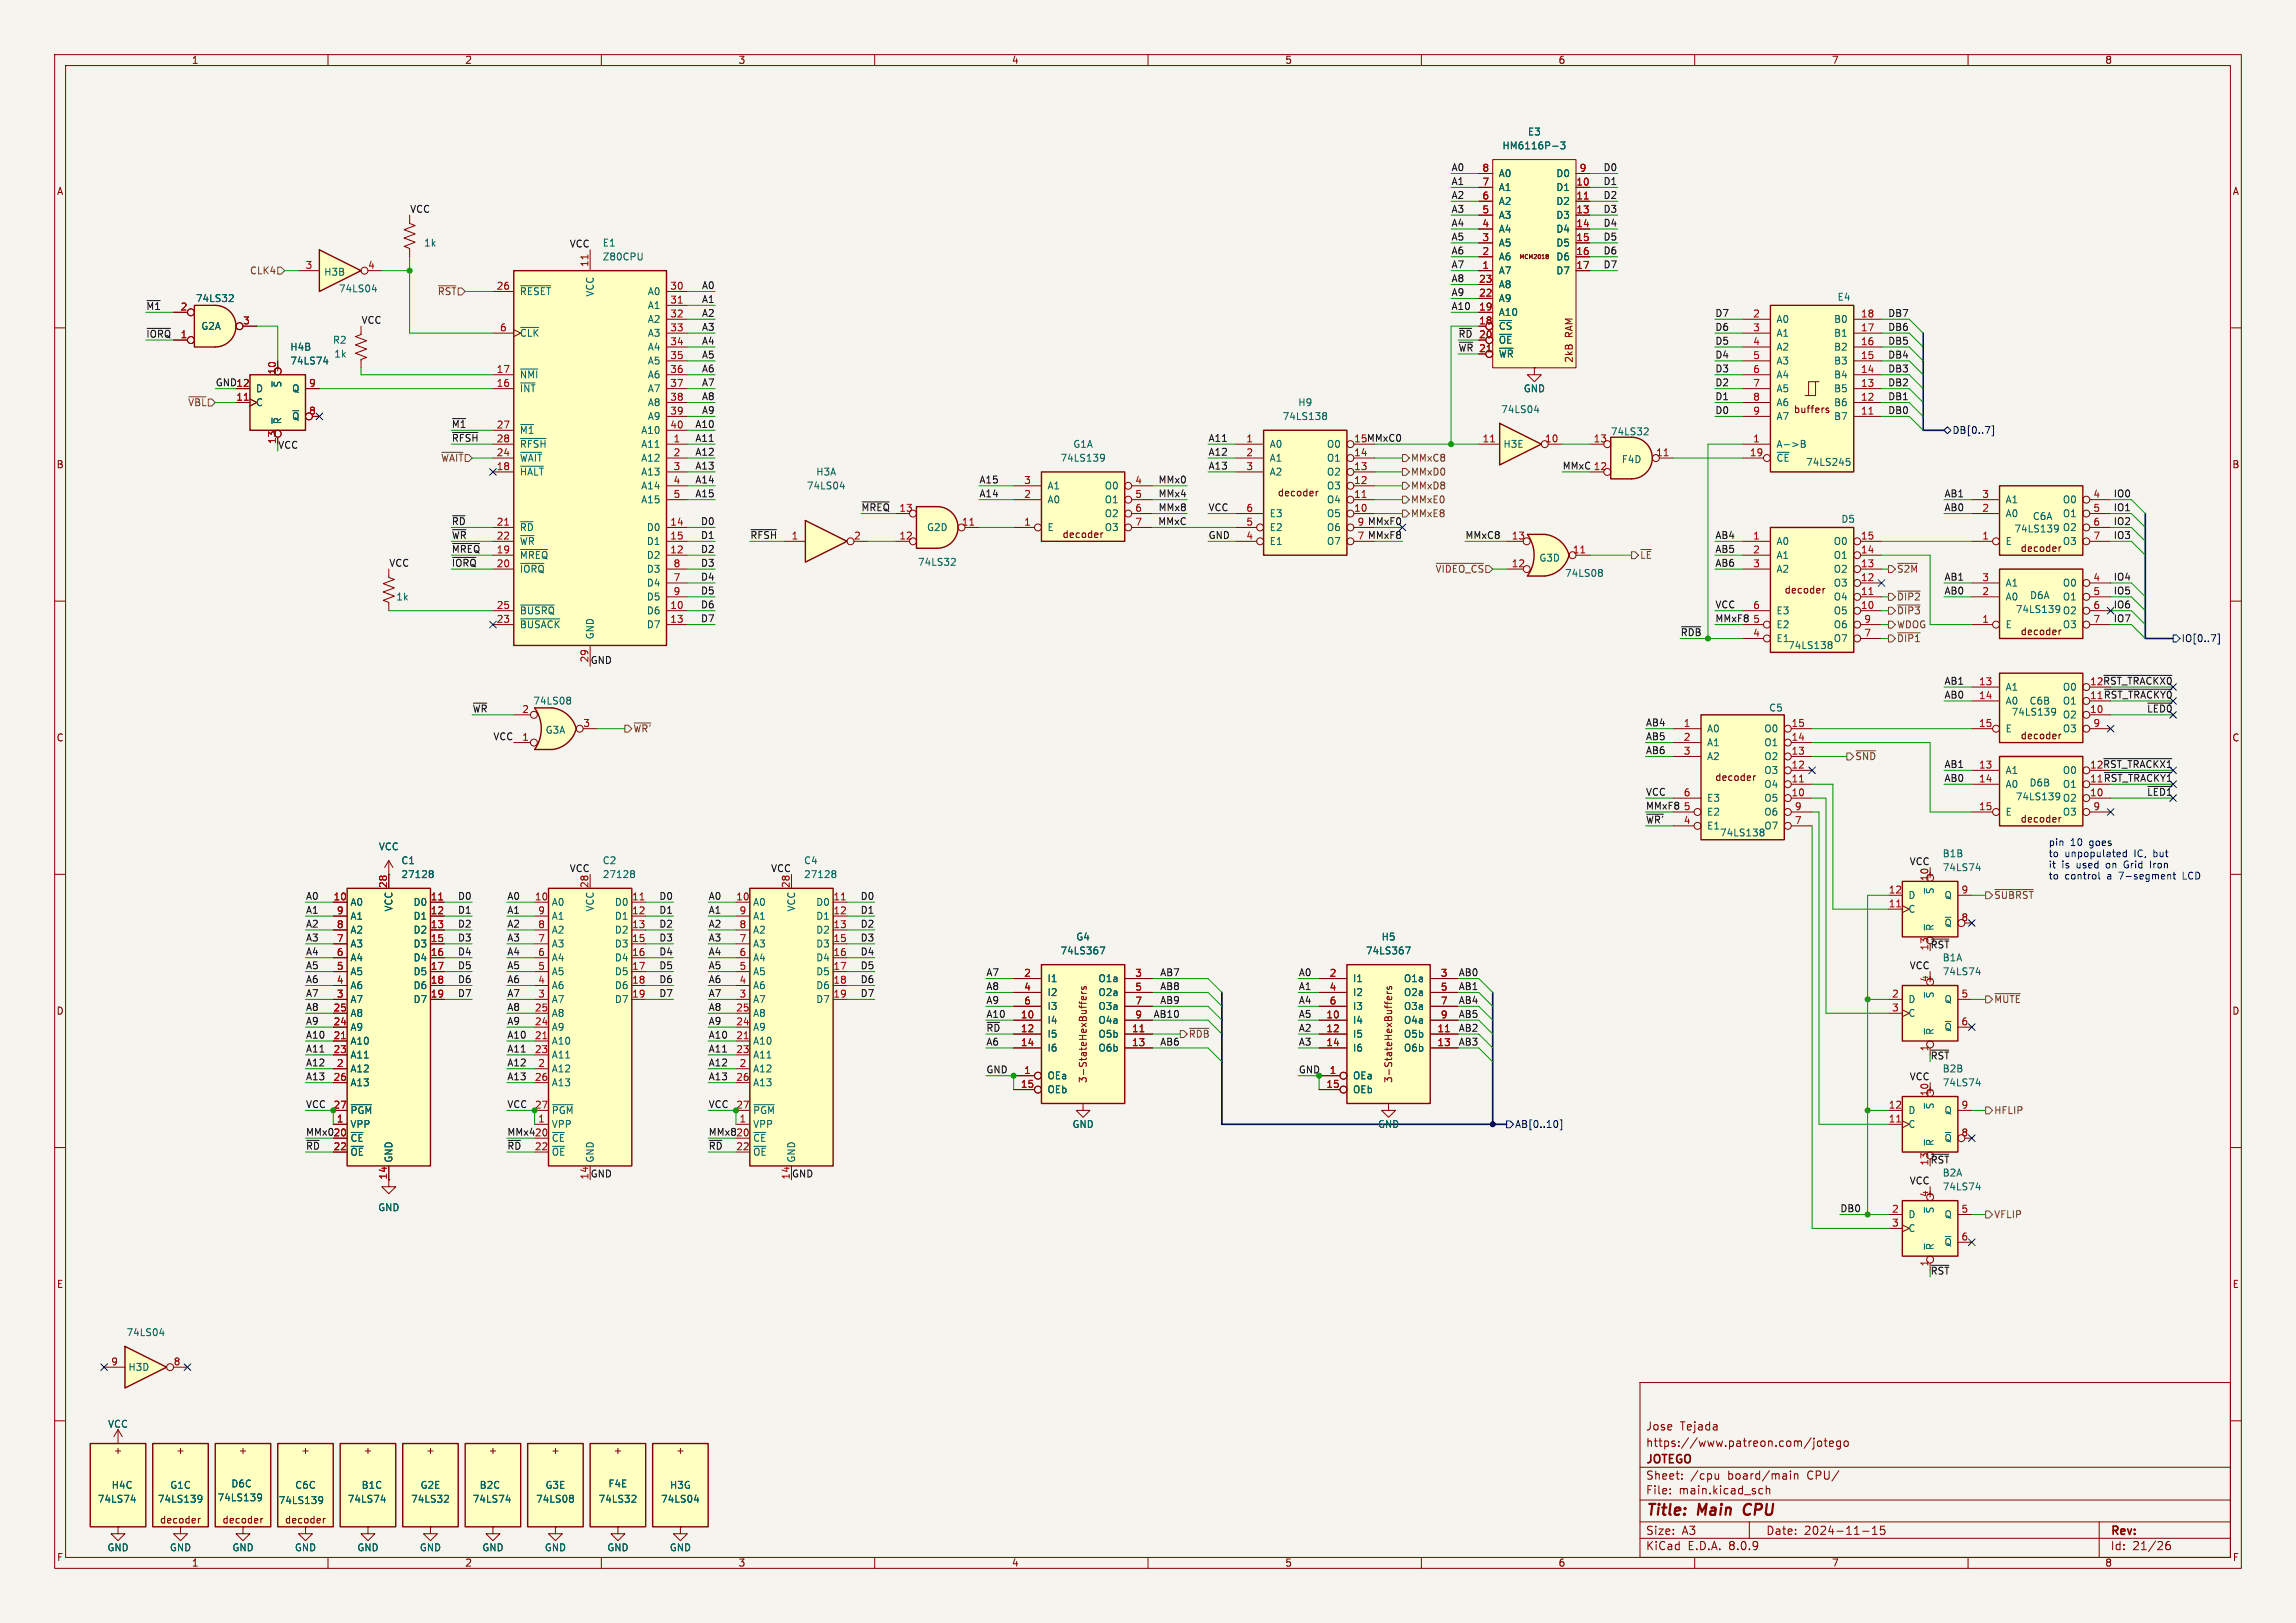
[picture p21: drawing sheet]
<svg xmlns="http://www.w3.org/2000/svg" width="420mm" height="297mm" viewBox="0 0 420 297" stroke-linecap="round" stroke-linejoin="round" font-family="sans-serif">
<defs><g id="words">
<g font-size="2.8" fill="#840000">
<text x="301" y="277.9">Title:</text>
<text x="310.6" y="277.9">Main</text>
<text x="319.8" y="277.9">CPU</text>
</g>
<g font-size="2.1" fill="#840000">
<text x="301" y="262">Jose</text>
<text x="307.3" y="262">Tejada</text>
<text x="301" y="268.2">JOTEGO</text>
<text x="301" y="265">https://www.patreon.com/jotego</text>
<text x="301" y="273.7">File:</text>
<text x="301" y="271">Sheet:</text>
<text x="307.1" y="273.7">main.kicad_sch</text>
<text x="309.2" y="271">/cpu</text>
<text x="316.1" y="271">board/main</text>
<text x="330.7" y="271">CPU/</text>
<text x="301" y="281.1">Size:</text>
<text x="307.6" y="281.1">A3</text>
<text x="323" y="281.1">Date:</text>
<text x="330" y="281.1">2024-11-15</text>
<text x="386" y="281.3">Rev:</text>
<text x="301" y="283.9">KiCad</text>
<text x="308.7" y="283.9">E.D.A.</text>
<text x="316.3" y="283.9">8.0.9</text>
<text x="386" y="283.9">Id:</text>
<text x="390.1" y="283.9">21/26</text>
</g>
<g font-size="1.8" fill="#840000">
<text x="35" y="11.9">1</text>
<text x="85" y="11.9">2</text>
<text x="135" y="11.9">3</text>
<text x="185" y="11.9">4</text>
<text x="235" y="11.9">5</text>
<text x="285" y="11.9">6</text>
<text x="335" y="11.9">7</text>
<text x="385" y="11.9">8</text>
<text x="10.3" y="35.9">A</text>
<text x="408.3" y="35.9">A</text>
<text x="287.9" y="61.8" transform="rotate(-90 287.9 61.8)">RAM</text>
<text x="287.9" y="66.5" transform="rotate(-90 287.9 66.5)">2kB</text>
<text x="328" y="75.8">buffers</text>
<text x="10.3" y="85.9">B</text>
<text x="408.2" y="85.9">B</text>
<text x="233.6" y="91">decoder</text>
<text x="194.3" y="98.7">decoder</text>
<text x="369.5" y="101.2">decoder</text>
<text x="326.3" y="108.8">decoder</text>
<text x="369.5" y="116.4">decoder</text>
<text x="10.3" y="135.9">C</text>
<text x="369.5" y="135.5">decoder</text>
<text x="408.2" y="135.9">C</text>
<text x="313.6" y="143.1">decoder</text>
<text x="369.5" y="150.7">decoder</text>
<text x="10.3" y="185.9">D</text>
<text x="408.2" y="185.9">D</text>
<text x="199" y="198.3" transform="rotate(-90 199 198.3)">3-StateHexBuffers</text>
<text x="254.9" y="198.3" transform="rotate(-90 254.9 198.3)">3-StateHexBuffers</text>
<text x="70.9" y="215.9" transform="rotate(-90 70.9 215.9)">14</text>
<text x="10.3" y="235.9">E</text>
<text x="408.3" y="235.9">E</text>
<text x="20.7" y="266.3">+</text>
<text x="32.1" y="266.3">+</text>
<text x="43.6" y="266.3">+</text>
<text x="55" y="266.3">+</text>
<text x="66.4" y="266.3">+</text>
<text x="77.8" y="266.3">+</text>
<text x="89.3" y="266.3">+</text>
<text x="100.7" y="266.3">+</text>
<text x="112.1" y="266.3">+</text>
<text x="123.6" y="266.3">+</text>
<text x="29.2" y="279">decoder</text>
<text x="40.6" y="279">decoder</text>
<text x="52" y="279">decoder</text>
<text x="10.3" y="285.9">F</text>
<text x="35" y="286.9">1</text>
<text x="85" y="286.9">2</text>
<text x="135" y="286.9">3</text>
<text x="185" y="286.9">4</text>
<text x="235" y="286.9">5</text>
<text x="285" y="286.9">6</text>
<text x="335" y="286.9">7</text>
<text x="385" y="286.9">8</text>
<text x="408.3" y="285.9">F</text>
</g>
<g font-size="1.8" fill="#006464">
<text x="274.7" y="27.5">HM6116P-3</text>
<text x="279.4" y="25">E3</text>
<text x="274.1" y="35.2">A1</text>
<text x="274.1" y="32.6">A0</text>
<text x="284.6" y="35.2">D1</text>
<text x="284.6" y="32.6">D0</text>
<text x="274.1" y="40.2">A3</text>
<text x="274.1" y="37.7">A2</text>
<text x="284.6" y="37.7">D2</text>
<text x="284.6" y="40.2">D3</text>
<text x="77.5" y="45.3">1k</text>
<text x="110.2" y="45.3">E1</text>
<text x="110.2" y="47.9">Z80CPU</text>
<text x="274.1" y="47.9">A6</text>
<text x="274.1" y="45.3">A5</text>
<text x="274.1" y="42.8">A4</text>
<text x="284.6" y="42.8">D4</text>
<text x="284.6" y="45.3">D5</text>
<text x="284.6" y="47.9">D6</text>
<text x="59.2" y="50.6">H3B</text>
<text x="61.9" y="53.7">74LS04</text>
<text x="274.1" y="50.4">A7</text>
<text x="274.1" y="52.9">A8</text>
<text x="284.6" y="50.4">D7</text>
<text x="35.7" y="55.5">74LS32</text>
<text x="95" y="54.2">~{RESET}</text>
<text x="108.8" y="54.4" transform="rotate(-90 108.8 54.4)">VCC</text>
<text x="118.4" y="54.2">A0</text>
<text x="118.4" y="56.7">A1</text>
<text x="118.4" y="59.3">A2</text>
<text x="274.1" y="58">A10</text>
<text x="274.1" y="55.5">A9</text>
<text x="324.9" y="59.3">A0</text>
<text x="335.4" y="59.3">B0</text>
<text x="336" y="55.2">E4</text>
<text x="36.7" y="60.6">G2A</text>
<text x="53" y="64.4">H4B</text>
<text x="60.8" y="63.1">R2</text>
<text x="61" y="65.6">1k</text>
<text x="95" y="61.8">~{CLK}</text>
<text x="118.4" y="61.8">A3</text>
<text x="118.4" y="64.4">A4</text>
<text x="274.1" y="60.6">~{CS}</text>
<text x="274.1" y="63.1">~{OE}</text>
<text x="274.1" y="65.6">~{WR}</text>
<text x="324.9" y="61.8">A1</text>
<text x="324.9" y="64.4">A2</text>
<text x="335.4" y="64.4">B2</text>
<text x="335.4" y="61.8">B1</text>
<text x="46.7" y="72">D</text>
<text x="51.7" y="71" transform="rotate(-90 51.7 71)">~{S}</text>
<text x="53" y="66.9">74LS74</text>
<text x="53.3" y="72">Q</text>
<text x="95" y="72">~{INT}</text>
<text x="95" y="69.4">~{NMI}</text>
<text x="118.4" y="66.9">A5</text>
<text x="118.4" y="69.4">A6</text>
<text x="118.4" y="72">A7</text>
<text x="278.6" y="72">GND</text>
<text x="324.9" y="66.9">A3</text>
<text x="324.9" y="69.4">A4</text>
<text x="324.9" y="72">A5</text>
<text x="335.4" y="72">B5</text>
<text x="335.4" y="69.4">B4</text>
<text x="335.4" y="66.9">B3</text>
<text x="46.7" y="74.5">C</text>
<text x="51.7" y="77.7" transform="rotate(-90 51.7 77.7)">~{R}</text>
<text x="53.3" y="77.1">~{Q}</text>
<text x="118.4" y="74.5">A8</text>
<text x="118.4" y="77.1">A9</text>
<text x="234.5" y="77.1">74LS138</text>
<text x="237.4" y="74.5">H9</text>
<text x="274.5" y="75.8">74LS04</text>
<text x="324.9" y="74.5">A6</text>
<text x="324.9" y="77.1">A7</text>
<text x="335.4" y="77.1">B7</text>
<text x="335.4" y="74.5">B6</text>
<text x="95" y="79.6">~{M1}</text>
<text x="95" y="82.1">~{RFSH}</text>
<text x="117.2" y="82.1">A11</text>
<text x="117.2" y="79.6">A10</text>
<text x="196.2" y="82.1">G1A</text>
<text x="232.2" y="82.1">A0</text>
<text x="242.6" y="82.1">O0</text>
<text x="274.9" y="82.1">H3E</text>
<text x="294.6" y="79.9">74LS32</text>
<text x="324.9" y="82.1">A-&gt;B</text>
<text x="95" y="87.2">~{HALT}</text>
<text x="95" y="84.7">~{WAIT}</text>
<text x="117.2" y="84.7">A12</text>
<text x="117.2" y="87.2">A13</text>
<text x="117.2" y="89.8">A14</text>
<text x="147.5" y="89.8">74LS04</text>
<text x="149.2" y="87.2">H3A</text>
<text x="191.5" y="89.8">A1</text>
<text x="193.9" y="84.7">74LS139</text>
<text x="202" y="89.8">O0</text>
<text x="232.2" y="84.7">A1</text>
<text x="232.2" y="87.2">A2</text>
<text x="242.6" y="89.8">O3</text>
<text x="242.6" y="87.2">O2</text>
<text x="242.6" y="84.7">O1</text>
<text x="296.6" y="84.9">F4D</text>
<text x="324.9" y="84.7">~{CE}</text>
<text x="330.3" y="85.4">74LS245</text>
<text x="117.2" y="92.3">A15</text>
<text x="191.5" y="92.3">A0</text>
<text x="202" y="92.3">O1</text>
<text x="202" y="94.8">O2</text>
<text x="232.2" y="94.8">E3</text>
<text x="242.6" y="94.8">O5</text>
<text x="242.6" y="92.3">O4</text>
<text x="336.7" y="95.9">D5</text>
<text x="366.8" y="94.8">A0</text>
<text x="366.8" y="92.3">A1</text>
<text x="371.7" y="95.4">C6A</text>
<text x="377.2" y="92.3">O0</text>
<text x="377.2" y="94.8">O1</text>
<text x="95" y="97.4">~{RD}</text>
<text x="95" y="99.9">~{WR}</text>
<text x="118.2" y="97.4">D0</text>
<text x="118.2" y="99.9">D1</text>
<text x="169.5" y="97.4">G2D</text>
<text x="191.5" y="97.4">E</text>
<text x="202" y="97.4">O3</text>
<text x="232.2" y="99.9">E1</text>
<text x="232.2" y="97.4">E2</text>
<text x="242.6" y="99.9">O7</text>
<text x="242.6" y="97.4">O6</text>
<text x="324.9" y="99.9">A0</text>
<text x="335.3" y="99.9">O0</text>
<text x="366.8" y="99.9">E</text>
<text x="368.4" y="97.6">74LS139</text>
<text x="377.2" y="97.4">O2</text>
<text x="377.2" y="99.9">O3</text>
<text x="95" y="102.5">~{MREQ}</text>
<text x="95" y="105">~{IORQ}</text>
<text x="118.2" y="102.5">D2</text>
<text x="118.2" y="107.5">D4</text>
<text x="118.2" y="105">D3</text>
<text x="167.8" y="103.7">74LS32</text>
<text x="281.5" y="103">G3D</text>
<text x="286.2" y="105.8">74LS08</text>
<text x="324.9" y="102.5">A1</text>
<text x="324.9" y="105">A2</text>
<text x="335.3" y="107.5">O3</text>
<text x="335.3" y="105">O2</text>
<text x="335.3" y="102.5">O1</text>
<text x="366.8" y="107.5">A1</text>
<text x="377.2" y="107.5">O0</text>
<text x="72.4" y="110.1">1k</text>
<text x="95" y="112.6">~{BUSRQ}</text>
<text x="118.2" y="112.6">D6</text>
<text x="118.2" y="110.1">D5</text>
<text x="324.9" y="112.6">E3</text>
<text x="335.3" y="112.6">O5</text>
<text x="335.3" y="110.1">O4</text>
<text x="366.8" y="110.1">A0</text>
<text x="368.6" y="112.4">74LS139</text>
<text x="371.2" y="109.8">D6A</text>
<text x="377.2" y="110.1">O1</text>
<text x="377.2" y="112.6">O2</text>
<text x="95" y="115.2">~{BUSACK}</text>
<text x="108.8" y="117.1" transform="rotate(-90 108.8 117.1)">GND</text>
<text x="118.2" y="115.2">D7</text>
<text x="324.9" y="117.7">E1</text>
<text x="324.9" y="115.2">E2</text>
<text x="327" y="119">74LS138</text>
<text x="335.3" y="117.7">O7</text>
<text x="335.3" y="115.2">O6</text>
<text x="366.8" y="115.2">E</text>
<text x="377.2" y="115.2">O3</text>
<text x="97.5" y="129.1">74LS08</text>
<text x="323.5" y="130.4">C5</text>
<text x="366.8" y="126.6">A1</text>
<text x="366.8" y="129.1">A0</text>
<text x="367.9" y="131.2">74LS139</text>
<text x="371.1" y="129.1">C6B</text>
<text x="377.2" y="131.7">O2</text>
<text x="377.2" y="129.1">O1</text>
<text x="377.2" y="126.6">O0</text>
<text x="99.7" y="134.5">G3A</text>
<text x="312.2" y="134.2">A0</text>
<text x="312.2" y="136.8">A1</text>
<text x="322.6" y="136.8">O1</text>
<text x="322.6" y="134.2">O0</text>
<text x="366.8" y="134.2">E</text>
<text x="377.2" y="134.2">O3</text>
<text x="312.2" y="139.3">A2</text>
<text x="322.6" y="141.8">O3</text>
<text x="322.6" y="139.3">O2</text>
<text x="366.8" y="141.8">A1</text>
<text x="377.2" y="141.8">O0</text>
<text x="312.2" y="149.5">E2</text>
<text x="312.2" y="146.9">E3</text>
<text x="322.6" y="146.9">O5</text>
<text x="322.6" y="144.4">O4</text>
<text x="322.6" y="149.5">O6</text>
<text x="366.8" y="144.4">A0</text>
<text x="366.8" y="149.5">E</text>
<text x="368.6" y="146.7">74LS139</text>
<text x="371.1" y="144.1">D6B</text>
<text x="377.2" y="146.9">O2</text>
<text x="377.2" y="144.4">O1</text>
<text x="377.2" y="149.5">O3</text>
<text x="69.2" y="155.8">VCC</text>
<text x="312.2" y="152">E1</text>
<text x="314.5" y="153.3">74LS138</text>
<text x="322.6" y="152">O7</text>
<text x="73.3" y="158.3">C1</text>
<text x="73.3" y="160.9">27128</text>
<text x="110.2" y="158.3">C2</text>
<text x="110.2" y="160.9">27128</text>
<text x="147" y="158.3">C4</text>
<text x="147" y="160.9">27128</text>
<text x="355.3" y="157.1">B1B</text>
<text x="355.3" y="159.6">74LS74</text>
<text x="64" y="166">A0</text>
<text x="72" y="166.9" transform="rotate(-90 72 166.9)">VCC</text>
<text x="75.5" y="166">D0</text>
<text x="100.8" y="166">A0</text>
<text x="108.8" y="166.9" transform="rotate(-90 108.8 166.9)">VCC</text>
<text x="112.4" y="166">D0</text>
<text x="137.7" y="166">A0</text>
<text x="145.6" y="166.9" transform="rotate(-90 145.6 166.9)">VCC</text>
<text x="149.2" y="166">D0</text>
<text x="349" y="167.2">C</text>
<text x="349" y="164.7">D</text>
<text x="353.9" y="163.7" transform="rotate(-90 353.9 163.7)">~{S}</text>
<text x="355.6" y="164.7">Q</text>
<text x="64" y="173.6">A3</text>
<text x="64" y="171">A2</text>
<text x="64" y="168.5">A1</text>
<text x="75.5" y="168.5">D1</text>
<text x="75.5" y="171">D2</text>
<text x="75.5" y="173.6">D3</text>
<text x="100.8" y="173.6">A3</text>
<text x="100.8" y="171">A2</text>
<text x="100.8" y="168.5">A1</text>
<text x="112.4" y="168.5">D1</text>
<text x="112.4" y="171">D2</text>
<text x="112.4" y="173.6">D3</text>
<text x="137.7" y="173.6">A3</text>
<text x="137.7" y="171">A2</text>
<text x="137.7" y="168.5">A1</text>
<text x="149.2" y="168.5">D1</text>
<text x="149.2" y="171">D2</text>
<text x="149.2" y="173.6">D3</text>
<text x="196.8" y="172.3">G4</text>
<text x="252.6" y="172.3">H5</text>
<text x="353.9" y="170.4" transform="rotate(-90 353.9 170.4)">~{R}</text>
<text x="355.6" y="169.8">~{Q}</text>
<text x="64" y="178.7">A5</text>
<text x="64" y="176.1">A4</text>
<text x="75.5" y="176.1">D4</text>
<text x="75.5" y="178.7">D5</text>
<text x="100.8" y="178.7">A5</text>
<text x="100.8" y="176.1">A4</text>
<text x="112.4" y="176.1">D4</text>
<text x="112.4" y="178.7">D5</text>
<text x="137.7" y="178.7">A5</text>
<text x="137.7" y="176.1">A4</text>
<text x="149.2" y="176.1">D4</text>
<text x="149.2" y="178.7">D5</text>
<text x="191.5" y="179.9">I1</text>
<text x="193.9" y="174.9">74LS367</text>
<text x="200.8" y="179.9">O1a</text>
<text x="247.4" y="179.9">I1</text>
<text x="249.8" y="174.9">74LS367</text>
<text x="256.7" y="179.9">O1a</text>
<text x="355.3" y="176.1">B1A</text>
<text x="355.3" y="178.7">74LS74</text>
<text x="64" y="183.7">A7</text>
<text x="64" y="181.2">A6</text>
<text x="75.5" y="181.2">D6</text>
<text x="75.5" y="183.7">D7</text>
<text x="100.8" y="183.7">A7</text>
<text x="100.8" y="181.2">A6</text>
<text x="112.4" y="181.2">D6</text>
<text x="112.4" y="183.7">D7</text>
<text x="137.7" y="183.7">A7</text>
<text x="137.7" y="181.2">A6</text>
<text x="149.2" y="181.2">D6</text>
<text x="149.2" y="183.7">D7</text>
<text x="191.5" y="182.5">I2</text>
<text x="191.5" y="185">I3</text>
<text x="200.8" y="182.5">O2a</text>
<text x="200.8" y="185">O3a</text>
<text x="247.4" y="182.5">I2</text>
<text x="247.4" y="185">I3</text>
<text x="256.7" y="182.5">O2a</text>
<text x="256.7" y="185">O3a</text>
<text x="349" y="183.7">D</text>
<text x="353.9" y="182.8" transform="rotate(-90 353.9 182.8)">~{S}</text>
<text x="355.6" y="183.7">Q</text>
<text x="64" y="191.4">A10</text>
<text x="64" y="188.8">A9</text>
<text x="64" y="186.3">A8</text>
<text x="100.8" y="191.4">A10</text>
<text x="100.8" y="188.8">A9</text>
<text x="100.8" y="186.3">A8</text>
<text x="137.7" y="191.4">A10</text>
<text x="137.7" y="188.8">A9</text>
<text x="137.7" y="186.3">A8</text>
<text x="191.5" y="187.6">I4</text>
<text x="191.5" y="190.1">I5</text>
<text x="200.8" y="190.1">O5b</text>
<text x="200.8" y="187.6">O4a</text>
<text x="247.4" y="187.6">I4</text>
<text x="247.4" y="190.1">I5</text>
<text x="256.7" y="190.1">O5b</text>
<text x="256.7" y="187.6">O4a</text>
<text x="349" y="186.3">C</text>
<text x="353.9" y="189.5" transform="rotate(-90 353.9 189.5)">~{R}</text>
<text x="355.6" y="188.8">~{Q}</text>
<text x="64" y="196.4">A12</text>
<text x="64" y="193.9">A11</text>
<text x="100.8" y="196.4">A12</text>
<text x="100.8" y="193.9">A11</text>
<text x="137.7" y="196.4">A12</text>
<text x="137.7" y="193.9">A11</text>
<text x="191.5" y="197.7">OEa</text>
<text x="191.5" y="192.6">I6</text>
<text x="200.8" y="192.6">O6b</text>
<text x="247.4" y="197.7">OEa</text>
<text x="247.4" y="192.6">I6</text>
<text x="256.7" y="192.6">O6b</text>
<text x="355.3" y="196.4">B2B</text>
<text x="64" y="199">A13</text>
<text x="100.8" y="199">A13</text>
<text x="137.7" y="199">A13</text>
<text x="191.5" y="200.3">OEb</text>
<text x="247.4" y="200.3">OEb</text>
<text x="353.9" y="203.1" transform="rotate(-90 353.9 203.1)">~{S}</text>
<text x="355.3" y="199">74LS74</text>
<text x="64" y="206.6">VPP</text>
<text x="64" y="209.1">~{CE}</text>
<text x="64" y="204.1">~{PGM}</text>
<text x="100.8" y="206.6">VPP</text>
<text x="100.8" y="209.1">~{CE}</text>
<text x="100.8" y="204.1">~{PGM}</text>
<text x="137.7" y="206.6">VPP</text>
<text x="137.7" y="209.1">~{CE}</text>
<text x="137.7" y="204.1">~{PGM}</text>
<text x="196.1" y="206.6">GND</text>
<text x="252" y="206.6">GND</text>
<text x="349" y="206.6">C</text>
<text x="349" y="204.1">D</text>
<text x="353.9" y="209.8" transform="rotate(-90 353.9 209.8)">~{R}</text>
<text x="355.6" y="209.1">~{Q}</text>
<text x="355.6" y="204.1">Q</text>
<text x="64" y="211.7">~{OE}</text>
<text x="72" y="212.9" transform="rotate(-90 72 212.9)">GND</text>
<text x="100.8" y="211.7">~{OE}</text>
<text x="108.8" y="212.9" transform="rotate(-90 108.8 212.9)">GND</text>
<text x="137.7" y="211.7">~{OE}</text>
<text x="145.6" y="212.9" transform="rotate(-90 145.6 212.9)">GND</text>
<text x="355.3" y="215.5">B2A</text>
<text x="69.1" y="221.8">GND</text>
<text x="355.3" y="218">74LS74</text>
<text x="349" y="223.1">D</text>
<text x="349" y="225.7">C</text>
<text x="353.9" y="222.1" transform="rotate(-90 353.9 222.1)">~{S}</text>
<text x="355.6" y="223.1">Q</text>
<text x="353.9" y="228.9" transform="rotate(-90 353.9 228.9)">~{R}</text>
<text x="355.6" y="228.2">~{Q}</text>
<text x="23" y="244.7">74LS04</text>
<text x="23.4" y="251.1">H3D</text>
<text x="19.7" y="261.5">VCC</text>
<text x="17.8" y="275.2">74LS74</text>
<text x="20.3" y="272.6">H4C</text>
<text x="28.8" y="275.2">74LS139</text>
<text x="31" y="272.6">G1C</text>
<text x="39.7" y="274.9">74LS139</text>
<text x="42.2" y="272.4">D6C</text>
<text x="50.9" y="275.4">74LS139</text>
<text x="53.9" y="272.6">C6C</text>
<text x="63.5" y="275.2">74LS74</text>
<text x="66" y="272.6">B1C</text>
<text x="75.1" y="275.2">74LS32</text>
<text x="76.8" y="272.6">G2E</text>
<text x="86.4" y="275.2">74LS74</text>
<text x="87.6" y="272.6">B2C</text>
<text x="98" y="275.2">74LS08</text>
<text x="99.7" y="272.6">G3E</text>
<text x="109.4" y="275.2">74LS32</text>
<text x="111.2" y="272.4">F4E</text>
<text x="120.8" y="275.2">74LS04</text>
<text x="122.5" y="272.6">H3G</text>
<text x="19.6" y="284.1">GND</text>
<text x="31" y="284.1">GND</text>
<text x="42.4" y="284.1">GND</text>
<text x="53.8" y="284.1">GND</text>
<text x="65.3" y="284.1">GND</text>
<text x="76.7" y="284.1">GND</text>
<text x="88.1" y="284.1">GND</text>
<text x="99.6" y="284.1">GND</text>
<text x="111" y="284.1">GND</text>
<text x="122.4" y="284.1">GND</text>
</g>
<g font-size="1.8" fill="#0f0f0f">
<text x="265.4" y="31.4">A0</text>
<text x="265.4" y="33.9">A1</text>
<text x="293.2" y="33.9">D1</text>
<text x="293.2" y="31.4">D0</text>
<text x="74.9" y="39">VCC</text>
<text x="265.4" y="36.5">A2</text>
<text x="265.4" y="39">A3</text>
<text x="265.4" y="41.6">A4</text>
<text x="293.2" y="39">D3</text>
<text x="293.2" y="41.6">D4</text>
<text x="293.2" y="36.5">D2</text>
<text x="104.1" y="45.4">VCC</text>
<text x="265.4" y="46.6">A6</text>
<text x="265.4" y="44.1">A5</text>
<text x="293.2" y="46.6">D6</text>
<text x="293.2" y="44.1">D5</text>
<text x="128.3" y="53">A0</text>
<text x="265.4" y="49.2">A7</text>
<text x="265.4" y="51.7">A8</text>
<text x="293.2" y="49.2">D7</text>
<text x="26.7" y="56.8">~{M1}</text>
<text x="66" y="59.3">VCC</text>
<text x="128.3" y="55.5">A1</text>
<text x="128.3" y="58.1">A2</text>
<text x="265.4" y="54.3">A9</text>
<text x="265.4" y="56.8">A10</text>
<text x="313.7" y="58.1">D7</text>
<text x="345.3" y="58.1">DB7</text>
<text x="26.7" y="61.9">~{IORQ}1</text>
<text x="128.3" y="60.6">A3</text>
<text x="128.3" y="63.2">A4</text>
<text x="128.3" y="65.7">A5</text>
<text x="266.7" y="61.9">~{RD}</text>
<text x="266.7" y="64.4">~{WR}</text>
<text x="313.7" y="63.2">D5</text>
<text x="313.7" y="60.6">D6</text>
<text x="313.7" y="65.7">D4</text>
<text x="345.3" y="65.7">DB4</text>
<text x="345.3" y="60.6">DB6</text>
<text x="345.3" y="63.2">DB5</text>
<text x="39.4" y="70.8">GND12</text>
<text x="128.3" y="70.8">A7</text>
<text x="128.3" y="68.2">A6</text>
<text x="313.7" y="70.8">D2</text>
<text x="313.7" y="68.2">D3</text>
<text x="345.3" y="70.8">DB2</text>
<text x="345.3" y="68.2">DB3</text>
<text x="128.3" y="75.9">A9</text>
<text x="128.3" y="73.3">A8</text>
<text x="313.7" y="73.3">D1</text>
<text x="313.7" y="75.9">D0</text>
<text x="345.3" y="73.3">DB1</text>
<text x="345.3" y="75.9">DB0</text>
<text x="82.5" y="78.4">~{M1}</text>
<text x="82.5" y="80.9">~{RFSH} 28</text>
<text x="127.1" y="80.9">A11</text>
<text x="127.1" y="83.5">A12</text>
<text x="127.1" y="78.4">A10</text>
<text x="221" y="83.5">A12</text>
<text x="221" y="80.9">A11</text>
<text x="247.6" y="81">15 MMxC0</text>
<text x="127.1" y="86">A13</text>
<text x="127.1" y="88.6">A14</text>
<text x="179.1" y="88.6">A15</text>
<text x="211.8" y="88.6">MMx0</text>
<text x="221" y="86">A13</text>
<text x="285.8" y="86">MMxC 12</text>
<text x="127.1" y="91.1">A15</text>
<text x="157.5" y="93.6">~{MREQ}13</text>
<text x="179.1" y="91.1">A14</text>
<text x="211.8" y="93.6">MMx8</text>
<text x="211.8" y="91.1">MMx4</text>
<text x="221" y="93.6">VCC</text>
<text x="355.6" y="91.1">AB1</text>
<text x="355.6" y="93.6">AB0</text>
<text x="386.5" y="93.6">IO1</text>
<text x="386.5" y="91.1">IO0</text>
<text x="82.5" y="96.2">~{RD}</text>
<text x="82.5" y="98.7">~{WR}</text>
<text x="82.5" y="101.3">~{MREQ} 19</text>
<text x="128.1" y="96.2">D0</text>
<text x="128.1" y="98.7">D1</text>
<text x="128.1" y="101.3">D2</text>
<text x="137.2" y="98.7">~{RFSH} 1</text>
<text x="211.8" y="96.2">MMxC</text>
<text x="221" y="98.7">GND</text>
<text x="248.2" y="98.8">7 MMxF8</text>
<text x="248.2" y="96.3">9 MMxF0</text>
<text x="268" y="98.7">MMxC8</text>
<text x="313.7" y="98.7">AB4</text>
<text x="313.7" y="101.3">AB5</text>
<text x="386.5" y="96.2">IO2</text>
<text x="386.5" y="98.7">IO3</text>
<text x="71.1" y="103.8">VCC</text>
<text x="82.5" y="103.8">~{IORQ}</text>
<text x="128.1" y="106.3">D4</text>
<text x="128.1" y="103.8">D3</text>
<text x="313.7" y="103.8">AB6</text>
<text x="355.6" y="106.3">AB1</text>
<text x="386.5" y="106.3">IO4</text>
<text x="128.1" y="108.9">D5</text>
<text x="128.1" y="114">D7</text>
<text x="128.1" y="111.4">D6</text>
<text x="313.7" y="114">MMxF8</text>
<text x="313.7" y="111.4">VCC</text>
<text x="355.6" y="108.9">AB0</text>
<text x="386.5" y="114">IO7</text>
<text x="386.5" y="111.4">IO6</text>
<text x="386.5" y="108.9">IO5</text>
<text x="107.7" y="121.3" transform="rotate(-90 107.7 121.3)">29</text>
<text x="107.9" y="121.6">GND</text>
<text x="355.6" y="125.4">AB1</text>
<text x="86.4" y="130.5">~{WR}</text>
<text x="355.6" y="127.9">AB0</text>
<text x="90.1" y="135.5">VCC</text>
<text x="301" y="135.5">AB5</text>
<text x="301" y="133">AB4</text>
<text x="301" y="138.1">AB6</text>
<text x="355.6" y="143.2">AB0</text>
<text x="355.6" y="140.6">AB1</text>
<text x="301" y="148.2">MMxF8</text>
<text x="301" y="145.7">VCC</text>
<text x="301" y="150.8">~{WR'}</text>
<text x="104.1" y="159.7">VCC</text>
<text x="140.9" y="159.7">VCC</text>
<text x="349.2" y="158.4">VCC</text>
<text x="55.9" y="167.3">A1</text>
<text x="55.9" y="164.8">A0</text>
<text x="83.7" y="167.3">D1</text>
<text x="83.7" y="164.8">D0</text>
<text x="92.7" y="167.3">A1</text>
<text x="92.7" y="164.8">A0</text>
<text x="120.5" y="167.3">D1</text>
<text x="120.5" y="164.8">D0</text>
<text x="129.5" y="167.3">A1</text>
<text x="129.5" y="164.8">A0</text>
<text x="157.3" y="164.8">D0</text>
<text x="157.3" y="167.3">D1</text>
<text x="55.9" y="169.8">A2</text>
<text x="55.9" y="172.4">A3</text>
<text x="83.7" y="172.4">D3</text>
<text x="83.7" y="169.8">D2</text>
<text x="92.7" y="169.8">A2</text>
<text x="92.7" y="172.4">A3</text>
<text x="120.5" y="172.4">D3</text>
<text x="120.5" y="169.8">D2</text>
<text x="129.5" y="172.4">A3</text>
<text x="129.5" y="169.8">A2</text>
<text x="157.3" y="172.4">D3</text>
<text x="157.3" y="169.8">D2</text>
<text x="353.1" y="173.6">~{RST}</text>
<text x="55.9" y="177.5">A5</text>
<text x="55.9" y="180">A6</text>
<text x="55.9" y="174.9">A4</text>
<text x="83.7" y="180">D6</text>
<text x="83.7" y="177.5">D5</text>
<text x="83.7" y="174.9">D4</text>
<text x="92.7" y="180">A6</text>
<text x="92.7" y="177.5">A5</text>
<text x="92.7" y="174.9">A4</text>
<text x="120.5" y="174.9">D4</text>
<text x="120.5" y="177.5">D5</text>
<text x="120.5" y="180">D6</text>
<text x="129.5" y="174.9">A4</text>
<text x="129.5" y="180">A6</text>
<text x="129.5" y="177.5">A5</text>
<text x="157.3" y="174.9">D4</text>
<text x="157.3" y="177.5">D5</text>
<text x="157.3" y="180">D6</text>
<text x="180.3" y="178.7">A7</text>
<text x="212.1" y="178.7">AB7</text>
<text x="237.5" y="178.7">A0</text>
<text x="266.7" y="178.7">AB0</text>
<text x="349.2" y="177.5">VCC</text>
<text x="55.9" y="185.1">A8</text>
<text x="55.9" y="182.5">A7</text>
<text x="83.7" y="182.5">D7</text>
<text x="92.7" y="182.5">A7</text>
<text x="92.7" y="185.1">A8</text>
<text x="120.5" y="182.5">D7</text>
<text x="129.5" y="182.5">A7</text>
<text x="129.5" y="185.1">A8</text>
<text x="157.3" y="182.5">D7</text>
<text x="180.3" y="181.3">A8</text>
<text x="180.3" y="183.8">A9</text>
<text x="212.1" y="183.8">AB9</text>
<text x="212.1" y="181.3">AB8</text>
<text x="237.5" y="181.3">A1</text>
<text x="237.5" y="183.8">A4</text>
<text x="266.7" y="183.8">AB4</text>
<text x="266.7" y="181.3">AB1</text>
<text x="55.9" y="190.2">A10</text>
<text x="55.9" y="187.6">A9</text>
<text x="92.7" y="187.6">A9</text>
<text x="92.7" y="190.2">A10</text>
<text x="129.5" y="187.6">A9</text>
<text x="129.5" y="190.2">A10</text>
<text x="180.3" y="186.3">A10</text>
<text x="180.3" y="188.9">~{RD}</text>
<text x="180.3" y="191.4">A6</text>
<text x="210.9" y="186.3">AB10</text>
<text x="212.1" y="191.4">AB6</text>
<text x="237.5" y="191.4">A3</text>
<text x="237.5" y="186.3">A5</text>
<text x="237.5" y="188.9">A2</text>
<text x="266.7" y="188.9">AB2</text>
<text x="266.7" y="186.3">AB5</text>
<text x="266.7" y="191.4">AB3</text>
<text x="55.9" y="192.7">A11</text>
<text x="55.9" y="197.8">A13</text>
<text x="55.9" y="195.2">A12</text>
<text x="92.7" y="192.7">A11</text>
<text x="92.7" y="197.8">A13</text>
<text x="92.7" y="195.2">A12</text>
<text x="129.5" y="195.2">A12</text>
<text x="129.5" y="192.7">A11</text>
<text x="129.5" y="197.8">A13</text>
<text x="180.3" y="196.5">GND</text>
<text x="237.5" y="196.5">GND</text>
<text x="349.2" y="197.8">VCC</text>
<text x="55.9" y="202.9">VCC</text>
<text x="92.7" y="202.9">VCC</text>
<text x="129.5" y="202.9">VCC</text>
<text x="55.9" y="207.9">MMx020</text>
<text x="92.7" y="207.9">MMx420</text>
<text x="129.5" y="207.9">MMx820</text>
<text x="55.9" y="210.5">~{RD}22</text>
<text x="92.7" y="210.5">~{RD}22</text>
<text x="107.7" y="215.9" transform="rotate(-90 107.7 215.9)">14</text>
<text x="107.9" y="215.6">GND</text>
<text x="129.5" y="210.5">~{RD}22</text>
<text x="144.5" y="215.9" transform="rotate(-90 144.5 215.9)">14</text>
<text x="144.8" y="215.6">GND</text>
<text x="353.1" y="213">~{RST}</text>
<text x="336.5" y="221.9">DB0</text>
<text x="349.2" y="216.8">VCC</text>
</g>
<g font-size="1.8" fill="#a90000">
<text x="271.1" y="34">7</text>
<text x="271.1" y="31.5">8</text>
<text x="288.2" y="34">10</text>
<text x="288.9" y="31.5">9</text>
<text x="271.1" y="41.7">4</text>
<text x="271.1" y="39.1">5</text>
<text x="271.1" y="36.6">6</text>
<text x="288.2" y="36.6">11</text>
<text x="288.2" y="39.1">13</text>
<text x="288.2" y="41.7">14</text>
<text x="271.1" y="46.7">2</text>
<text x="271.1" y="44.2">3</text>
<text x="288.2" y="44.2">15</text>
<text x="288.2" y="46.7">16</text>
<text x="55.8" y="49.3">3</text>
<text x="67.2" y="49.3">4</text>
<text x="90.8" y="53.1">26</text>
<text x="107.7" y="48.9" transform="rotate(-90 107.7 48.9)">11</text>
<text x="122.5" y="53.1">30</text>
<text x="270.5" y="51.8">23</text>
<text x="271.1" y="49.3">1</text>
<text x="288.2" y="49.3">17</text>
<text x="32.9" y="56.9">2</text>
<text x="44.4" y="59.4">3</text>
<text x="122.5" y="55.6">31</text>
<text x="122.5" y="58.2">32</text>
<text x="270.5" y="59.4">18</text>
<text x="270.5" y="56.9">19</text>
<text x="270.5" y="54.4">22</text>
<text x="320.6" y="58.2">2</text>
<text x="340.3" y="58.2">18</text>
<text x="32.9" y="62">1</text>
<text x="91.4" y="60.7">6</text>
<text x="122.5" y="60.7">33</text>
<text x="122.5" y="63.2">34</text>
<text x="122.5" y="65.8">35</text>
<text x="270.5" y="62">20</text>
<text x="270.5" y="64.5">21</text>
<text x="320.6" y="60.7">3</text>
<text x="320.6" y="63.2">4</text>
<text x="320.6" y="65.8">5</text>
<text x="340.3" y="65.8">15</text>
<text x="340.3" y="63.2">16</text>
<text x="340.3" y="60.7">17</text>
<text x="43.1" y="70.9">12</text>
<text x="49.9" y="68.2">+</text>
<text x="50.5" y="68.6" transform="rotate(-90 50.5 68.6)">10</text>
<text x="56.4" y="70.9">9</text>
<text x="90.8" y="70.9">16</text>
<text x="90.8" y="68.3">17</text>
<text x="122.5" y="68.3">36</text>
<text x="122.5" y="70.9">37</text>
<text x="320.6" y="68.3">6</text>
<text x="320.6" y="70.9">7</text>
<text x="340.3" y="70.9">13</text>
<text x="340.3" y="68.3">14</text>
<text x="43.1" y="73.4">11</text>
<text x="56.4" y="75.9">8</text>
<text x="122.5" y="73.4">38</text>
<text x="122.5" y="75.9">39</text>
<text x="320.6" y="73.4">8</text>
<text x="320.6" y="75.9">9</text>
<text x="340.3" y="75.9">11</text>
<text x="340.3" y="73.4">12</text>
<text x="50.5" y="81.3" transform="rotate(-90 50.5 81.3)">13</text>
<text x="90.8" y="83.6">24</text>
<text x="90.8" y="78.5">27</text>
<text x="122.5" y="78.5">40</text>
<text x="123.1" y="81">1</text>
<text x="123.1" y="83.6">2</text>
<text x="227.9" y="81">1</text>
<text x="227.9" y="83.6">2</text>
<text x="247.6" y="83.6">14</text>
<text x="271.1" y="81">11</text>
<text x="282.5" y="81">10</text>
<text x="291.4" y="81">13</text>
<text x="302.9" y="83.6">11</text>
<text x="320" y="83.6">19</text>
<text x="320.6" y="81">1</text>
<text x="90.8" y="86.1">18</text>
<text x="123.1" y="86.1">3</text>
<text x="123.1" y="88.6">4</text>
<text x="187.3" y="88.6">3</text>
<text x="207.6" y="88.6">4</text>
<text x="227.9" y="86.1">3</text>
<text x="247.6" y="88.6">12</text>
<text x="247.6" y="86.1">13</text>
<text x="123.1" y="91.2">5</text>
<text x="187.3" y="91.2">2</text>
<text x="207.6" y="91.2">5</text>
<text x="207.6" y="93.7">6</text>
<text x="227.9" y="93.7">6</text>
<text x="247.6" y="93.7">10</text>
<text x="247.6" y="91.2">11</text>
<text x="362.5" y="93.7">2</text>
<text x="362.5" y="91.2">3</text>
<text x="382.8" y="91.2">4</text>
<text x="382.8" y="93.7">5</text>
<text x="90.8" y="96.3">21</text>
<text x="90.8" y="98.8">22</text>
<text x="122.5" y="101.3">12</text>
<text x="122.5" y="96.3">14</text>
<text x="122.5" y="98.8">15</text>
<text x="156.1" y="98.8">2</text>
<text x="164.4" y="98.8">12</text>
<text x="175.9" y="96.3">11</text>
<text x="187.3" y="96.3">1</text>
<text x="207.6" y="96.3">7</text>
<text x="227.9" y="98.8">4</text>
<text x="227.9" y="96.3">5</text>
<text x="276.4" y="98.8">13</text>
<text x="287.6" y="101.3">11</text>
<text x="320.6" y="98.8">1</text>
<text x="320.6" y="101.3">2</text>
<text x="340.3" y="101.3">14</text>
<text x="340.3" y="98.8">15</text>
<text x="362.5" y="98.8">1</text>
<text x="382.8" y="96.3">6</text>
<text x="382.8" y="98.8">7</text>
<text x="90.8" y="103.9">20</text>
<text x="123.1" y="106.4">7</text>
<text x="123.1" y="103.9">8</text>
<text x="276.4" y="103.9">12</text>
<text x="320.6" y="103.9">3</text>
<text x="340.3" y="106.4">12</text>
<text x="340.3" y="103.9">13</text>
<text x="362.5" y="106.4">3</text>
<text x="382.8" y="106.4">4</text>
<text x="90.8" y="111.5">25</text>
<text x="122.5" y="111.5">10</text>
<text x="123.1" y="109">9</text>
<text x="320.6" y="111.5">6</text>
<text x="340.3" y="111.5">10</text>
<text x="340.3" y="109">11</text>
<text x="362.5" y="109">2</text>
<text x="382.8" y="109">5</text>
<text x="382.8" y="111.5">6</text>
<text x="90.8" y="114">23</text>
<text x="122.5" y="114">13</text>
<text x="320.6" y="116.6">4</text>
<text x="320.6" y="114">5</text>
<text x="340.9" y="116.6">7</text>
<text x="340.9" y="114">9</text>
<text x="362.5" y="114">1</text>
<text x="382.8" y="114">7</text>
<text x="361.9" y="125.5">13</text>
<text x="95.4" y="130.6">2</text>
<text x="361.9" y="128">14</text>
<text x="382.2" y="130.6">10</text>
<text x="95.4" y="135.6">1</text>
<text x="106.6" y="133.1">3</text>
<text x="307.9" y="133.1">1</text>
<text x="307.9" y="135.6">2</text>
<text x="327.6" y="135.6">14</text>
<text x="327.6" y="133.1">15</text>
<text x="361.9" y="133.1">15</text>
<text x="382.8" y="133.1">9</text>
<text x="307.9" y="138.2">3</text>
<text x="327.6" y="143.3">11</text>
<text x="327.6" y="140.7">12</text>
<text x="327.6" y="138.2">13</text>
<text x="361.9" y="140.7">13</text>
<text x="361.9" y="143.3">14</text>
<text x="307.9" y="148.3">5</text>
<text x="307.9" y="145.8">6</text>
<text x="327.6" y="145.8">10</text>
<text x="328.2" y="148.3">9</text>
<text x="361.9" y="148.3">15</text>
<text x="382.2" y="145.8">10</text>
<text x="382.8" y="148.3">9</text>
<text x="307.9" y="150.9">4</text>
<text x="328.2" y="150.9">7</text>
<text x="352.2" y="160.9">+</text>
<text x="352.8" y="161.3" transform="rotate(-90 352.8 161.3)">10</text>
<text x="60.9" y="164.8">10</text>
<text x="61.5" y="167.4">9</text>
<text x="70.9" y="162.6" transform="rotate(-90 70.9 162.6)">28</text>
<text x="78.7" y="164.8">11</text>
<text x="78.7" y="167.4">12</text>
<text x="97.7" y="164.8">10</text>
<text x="98.4" y="167.4">9</text>
<text x="107.7" y="162.6" transform="rotate(-90 107.7 162.6)">28</text>
<text x="115.5" y="164.8">11</text>
<text x="115.5" y="167.4">12</text>
<text x="134.6" y="164.8">10</text>
<text x="135.2" y="167.4">9</text>
<text x="144.5" y="162.6" transform="rotate(-90 144.5 162.6)">28</text>
<text x="152.4" y="164.8">11</text>
<text x="152.4" y="167.4">12</text>
<text x="345.4" y="166.1">11</text>
<text x="345.4" y="163.6">12</text>
<text x="358.7" y="163.6">9</text>
<text x="61.5" y="172.5">7</text>
<text x="61.5" y="169.9">8</text>
<text x="78.7" y="169.9">13</text>
<text x="78.7" y="172.5">15</text>
<text x="98.4" y="172.5">7</text>
<text x="98.4" y="169.9">8</text>
<text x="115.5" y="169.9">13</text>
<text x="115.5" y="172.5">15</text>
<text x="135.2" y="172.5">7</text>
<text x="135.2" y="169.9">8</text>
<text x="152.4" y="169.9">13</text>
<text x="152.4" y="172.5">15</text>
<text x="358.7" y="168.7">8</text>
<text x="61.5" y="177.5">5</text>
<text x="61.5" y="175">6</text>
<text x="78.7" y="175">16</text>
<text x="78.7" y="177.5">17</text>
<text x="98.4" y="177.5">5</text>
<text x="98.4" y="175">6</text>
<text x="115.5" y="175">16</text>
<text x="115.5" y="177.5">17</text>
<text x="135.2" y="177.5">5</text>
<text x="135.2" y="175">6</text>
<text x="152.4" y="175">16</text>
<text x="152.4" y="177.5">17</text>
<text x="187.3" y="178.8">2</text>
<text x="207.6" y="178.8">3</text>
<text x="243.1" y="178.8">2</text>
<text x="263.5" y="178.8">3</text>
<text x="352.2" y="179.9">+</text>
<text x="352.8" y="179.8" transform="rotate(-90 352.8 179.8)">4</text>
<text x="352.8" y="174" transform="rotate(-90 352.8 174)">13</text>
<text x="60.9" y="185.2">25</text>
<text x="61.5" y="182.6">3</text>
<text x="61.5" y="180.1">4</text>
<text x="78.7" y="180.1">18</text>
<text x="78.7" y="182.6">19</text>
<text x="97.7" y="185.2">25</text>
<text x="98.4" y="182.6">3</text>
<text x="98.4" y="180.1">4</text>
<text x="115.5" y="180.1">18</text>
<text x="115.5" y="182.6">19</text>
<text x="134.6" y="185.2">25</text>
<text x="135.2" y="182.6">3</text>
<text x="135.2" y="180.1">4</text>
<text x="152.4" y="180.1">18</text>
<text x="152.4" y="182.6">19</text>
<text x="187.3" y="181.4">4</text>
<text x="187.3" y="183.9">6</text>
<text x="207.6" y="181.4">5</text>
<text x="207.6" y="183.9">7</text>
<text x="243.1" y="181.4">4</text>
<text x="243.1" y="183.9">6</text>
<text x="263.5" y="181.4">5</text>
<text x="263.5" y="183.9">7</text>
<text x="346" y="182.6">2</text>
<text x="346" y="185.2">3</text>
<text x="358.7" y="182.6">5</text>
<text x="60.9" y="190.2">21</text>
<text x="60.9" y="187.7">24</text>
<text x="97.7" y="190.2">21</text>
<text x="97.7" y="187.7">24</text>
<text x="134.6" y="190.2">21</text>
<text x="134.6" y="187.7">24</text>
<text x="186.6" y="186.4">10</text>
<text x="186.6" y="189">12</text>
<text x="186.6" y="191.5">14</text>
<text x="207" y="189">11</text>
<text x="207" y="191.5">13</text>
<text x="207.6" y="186.4">9</text>
<text x="242.5" y="186.4">10</text>
<text x="242.5" y="189">12</text>
<text x="242.5" y="191.5">14</text>
<text x="262.8" y="189">11</text>
<text x="262.8" y="191.5">13</text>
<text x="263.5" y="186.4">9</text>
<text x="358.7" y="187.7">6</text>
<text x="60.9" y="192.8">23</text>
<text x="60.9" y="197.9">26</text>
<text x="61.5" y="195.3">2</text>
<text x="97.7" y="192.8">23</text>
<text x="97.7" y="197.9">26</text>
<text x="98.4" y="195.3">2</text>
<text x="134.6" y="192.8">23</text>
<text x="134.6" y="197.9">26</text>
<text x="135.2" y="195.3">2</text>
<text x="187.3" y="196.6">1</text>
<text x="243.1" y="196.6">1</text>
<text x="352.8" y="192.5" transform="rotate(-90 352.8 192.5)">1</text>
<text x="60.9" y="202.9">27</text>
<text x="97.7" y="202.9">27</text>
<text x="134.6" y="202.9">27</text>
<text x="186.6" y="199.1">15</text>
<text x="242.5" y="199.1">15</text>
<text x="345.4" y="202.9">12</text>
<text x="352.2" y="200.3">+</text>
<text x="352.8" y="200.7" transform="rotate(-90 352.8 200.7)">10</text>
<text x="358.7" y="202.9">9</text>
<text x="60.9" y="208">20</text>
<text x="61.5" y="205.5">1</text>
<text x="98.4" y="205.5">1</text>
<text x="135.2" y="205.5">1</text>
<text x="345.4" y="205.5">11</text>
<text x="358.7" y="208">8</text>
<text x="60.9" y="210.6">22</text>
<text x="352.8" y="213.4" transform="rotate(-90 352.8 213.4)">13</text>
<text x="346" y="222">2</text>
<text x="352.2" y="219.3">+</text>
<text x="352.8" y="219.1" transform="rotate(-90 352.8 219.1)">4</text>
<text x="358.7" y="222">5</text>
<text x="346" y="224.5">3</text>
<text x="358.7" y="227.1">6</text>
<text x="352.8" y="231.8" transform="rotate(-90 352.8 231.8)">1</text>
<text x="20.2" y="249.9">9</text>
<text x="31.7" y="249.9">8</text>
</g>
<g font-size="1.8" fill="#725600">
<text x="45.6" y="50.4">CLK4</text>
<text x="80" y="54.2">~{RST}</text>
<text x="34.3" y="74.5">~{VBL}</text>
<text x="80.6" y="84.7">~{WAIT}</text>
<text x="258" y="84.7">MMxC8</text>
<text x="258" y="89.8">MMxD8</text>
<text x="258" y="87.2">MMxD0</text>
<text x="258" y="92.3">MMxE0</text>
<text x="258" y="94.8">MMxE8</text>
<text x="262.5" y="105">~{VIDEO_CS}</text>
<text x="299.9" y="102.5">~{LE}</text>
<text x="346.9" y="105">~{S2M}</text>
<text x="346.9" y="112.6">~{DIP3}</text>
<text x="346.9" y="110.1">~{DIP2}</text>
<text x="346.9" y="117.7">~{DIP1}</text>
<text x="346.9" y="115.2">WDOG</text>
<text x="115.8" y="134.2">~{WR'}</text>
<text x="339.3" y="139.3">~{SND}</text>
<text x="364.7" y="164.7">~{SUBRST}</text>
<text x="364.7" y="183.7">~{MUTE}</text>
<text x="217.4" y="190.1">~{RDB}</text>
<text x="364.7" y="204.1">HFLIP</text>
<text x="364.7" y="223.1">VFLIP</text>
</g>
<g font-size="1.8" fill="#009600">
<text x="50.8" y="82.2">VCC</text>
<text x="307.3" y="116.5">~{RDB}</text>
<text x="353.1" y="194">~{RST}</text>
<text x="353.1" y="233.3">~{RST}</text>
</g>
<g font-size="1.8" fill="#000084">
<text x="357.1" y="79.6">DB[0..7]</text>
<text x="399" y="117.7">IO[0..7]</text>
<text x="382.2" y="125.5">12 ~{RST_TRACKX0}</text>
<text x="382.2" y="128">11 ~{RST_TRACKY0}</text>
<text x="392.7" y="130.5">~{LED0}</text>
<text x="382.2" y="143.3">11 ~{RST_TRACKY1}</text>
<text x="382.2" y="140.7">12 ~{RST_TRACKX1}</text>
<text x="392.7" y="145.7">~{LED1}</text>
<text x="277.1" y="206.6">AB[0..10]</text>
</g>
<g font-size="1.8" fill="#0000c2">
<text x="374.6" y="155">pin</text>
<text x="378.7" y="155">10</text>
<text x="382.3" y="155">goes</text>
<text x="374.6" y="157.1">to</text>
<text x="374.6" y="159.1">it</text>
<text x="374.6" y="161.2">to</text>
<text x="377.2" y="159.1">is</text>
<text x="377.7" y="157.1">unpopulated</text>
<text x="377.7" y="161.2">control</text>
<text x="380" y="159.1">used</text>
<text x="385.5" y="159.1">on</text>
<text x="385.6" y="161.2">a</text>
<text x="387.9" y="161.2">7-segment</text>
<text x="389" y="159.1">Grid</text>
<text x="390.5" y="157.1">IC,</text>
<text x="394" y="159.1">Iron</text>
<text x="394.2" y="157.1">but</text>
<text x="399.8" y="161.2">LCD</text>
</g>
<text font-size="1.1" fill="#840000" x="277.9" y="47.5">MCM2018</text>
</g></defs>
<path d="M0 0h420v297h-420z" fill="#f5f4ef" stroke="#f5f4ef" stroke-width=".18"/>
<g fill="none" stroke="#840000" stroke-width=".18">
<path d="M10 10h400v277h-400zM12 12h396v273h-396zM60 10v2M110 10v2M160 10v2M210 10v2M260 10v2M310 10v2M360 10v2M10 60h2M408 60h2M10 110h2"/>
<path d="M408 110h2M10 160h2M408 160h2M10 210h2M408 210h2M300 253h108v32h-108zM10 260h2M300 278.5h108M300 274.5h108M300 268.5h108M305.5 273.2v.2M305.5 272.5v.1"/>
<path d="M307.7 270.5v.2M307.7 269.8v.1M313.7 270.5l.2 .2 .5-.2M314.4 269.7v1M320 278.5v3M322 272.4l.4 .1M322.4 273.3l-.4 .1M323.1 272.5l.2-.1 .4 .1v.9M323.1 271.9v1.5M327.5 269.2v.1M327.5 269.7v1M328.2 269.7v1"/>
<path d="M328.2 269.8l.2-.1 .4 .1 .1 .9M331.3 263.1l-1.3 1.9M331.8 263.2v.1M331.8 263.7v1.3l-.3 .2M332.5 263.8l.2-.1 .5 .1v.6l-.1 .2-.4 .1-.2-.2zM333.7 263.7h.5M333.9 263.2v1.3l.3 .2M334.7 264.2l.7-.2-.1-.2-.4-.1-.2 .2v.7h.6M336.7 263.7v1.2l-.3 .3-.4-.1M336.7 263.8l-.5-.1-.3 .3v.4l.2 .2h.6M337.4 263.8l.2-.1 .4 .1 .1 .6-.2 .2-.3 .1-.2-.2zM342.5 279.7l.4-.4v1.5"/>
<path d="M344.7 279.3h-.7l-.1 .7 .3-.1h.5l.1 .2-.1 .5-.2 .2-.6-.2M384 278.5v6.5M408 260h2M60 285v2M110 285v2M160 285v2M210 285v2M260 285v2M300 281.5h108M310 285v2M340.7 280.2h1.2M342.5 280.8h.9"/>
<path d="M360 285v2M396.9 282.1a.59 .59 0 0 0-.7 .6v.6l.1 .2 .4 .1 .2-.2 .1-.5-.1-.2h-.5l-.2 .2"/>
</g>
<path d="M319.3 275.5a1.27 1.27 0 0 0 0 1.6" fill="none" stroke="#840000" stroke-width=".4"/>
<path d="M50.8 264.2h10.2v15.2h-10.2z" fill="#ffffc2"/>
<path d="M50.8 264.2h10.2v15.2h-10.2z" fill="none" stroke="#840000" stroke-width=".25"/>
<path d="M59.1 277.9v.8M59.5 277.9l-.4 .2M101.6 279.4v1.3h1.3l-1.3 1.2-1.3-1.2h1.3M101.6 279.4h.1" fill="none" stroke="#840000" stroke-width=".18"/>
<path d="M58.4 273.9h.4l.2 .2a.84 .84 0 0 1-.3 1.1h-.3M59 274.4l-.2 .3-.4-.1" fill="none" stroke="#006464" stroke-width=".18"/>
<path d="M119.4 264.2h10.1v15.2h-10.1z" fill="#ffffc2"/>
<path d="M119.4 264.2h10.1v15.2h-10.1z" fill="none" stroke="#840000" stroke-width=".25"/>
<path d="M127 274.5h.8M127.6 274.1v.8" fill="none" stroke="#006464" stroke-width=".18"/>
<path d="M33 279.4v1.3h1.3l-1.3 1.2-1.3-1.2h1.3" fill="none" stroke="#840000" stroke-width=".18"/>
<path d="M16.5 264.2h10.2v15.2h-10.2z" fill="#ffffc2"/>
<path d="M16.5 264.2h10.2v15.2h-10.2z" fill="none" stroke="#840000" stroke-width=".25"/>
<path d="M24 274.5h.8M24.6 274.1v.8" fill="none" stroke="#006464" stroke-width=".18"/>
<path d="M21.6 264.2h.1M21.6 261.6l-.8 1.3M21.6 261.6v2.6M21.6 261.6l.8 1.3" fill="none" stroke="#840000" stroke-width=".18"/>
<path d="M27.9 264.2h10.2v15.2h-10.2z" fill="#ffffc2"/>
<path d="M27.9 264.2h10.2v15.2h-10.2z" fill="none" stroke="#840000" stroke-width=".25"/>
<path d="M21.6 279.4v1.3h1.3l-1.3 1.2-1.3-1.2h1.3M21.6 279.4h.1M36.3 277.9v.8M36.6 277.9l-.3 .2M44.4 279.4v1.3h1.3l-1.3 1.2-1.2-1.2h1.2M55.9 279.4v1.3h1.2l-1.2 1.2-1.3-1.2h1.3M67.3 279.4v1.3h1.3l-1.3 1.2-1.3-1.2h1.3M67.3 279.4h.1" fill="none" stroke="#840000" stroke-width=".18"/>
<path d="M36.3 273.7l.4-.1 .2 .3a.84 .84 0 0 1-.3 1h-.3M36.9 274.2l-.2 .2h-.4" fill="none" stroke="#006464" stroke-width=".18"/>
<path d="M62.2 264.2h10.2v15.2h-10.2z" fill="#ffffc2"/>
<path d="M62.2 264.2h10.2v15.2h-10.2z" fill="none" stroke="#840000" stroke-width=".25"/>
<path d="M69.7 274.5h.8M70.3 274.1v.8" fill="none" stroke="#006464" stroke-width=".18"/>
<path d="M73.7 264.2h10.1v15.2h-10.1z" fill="#ffffc2"/>
<path d="M73.7 264.2h10.1v15.2h-10.1z" fill="none" stroke="#840000" stroke-width=".25"/>
<path d="M81.5 273.6l.4 .1 .1 .3-.8 .9h.8" fill="none" stroke="#006464" stroke-width=".18"/>
<path d="M78.7 279.4v1.3h1.3l-1.3 1.2-1.2-1.2h1.2M78.7 279.4h.1" fill="none" stroke="#840000" stroke-width=".18"/>
<path d="M39.4 264.2h10.1v15.2h-10.1z" fill="#ffffc2"/>
<path d="M39.4 264.2h10.1v15.2h-10.1z" fill="none" stroke="#840000" stroke-width=".25"/>
<path d="M47.7 277.9v.8M48.1 277.9l-.4 .2M113 279.4v1.3h1.3l-1.3 1.2-1.2-1.2h1.2M113 279.4h.1" fill="none" stroke="#840000" stroke-width=".18"/>
<path d="M47.2 273.4h.4l.2 .2a.84 .84 0 0 1-.3 1h-.3M47.8 273.9l-.2 .3-.4-.1" fill="none" stroke="#006464" stroke-width=".18"/>
<path d="M22.9 246.4l7.6 3.8-7.6 3.8z" fill="#ffffc2"/>
<path d="M22.9 246.4l7.6 3.8-7.6 3.8z" fill="none" stroke="#840000" stroke-width=".25"/>
<g fill="none" stroke="#840000" stroke-width=".18">
<path d="M71.1 215.9v1.3h1.3l-1.3 1.2-1.3-1.2h1.3M19 250.2h3.9M31.7 250.2h2.6"/>
<circle cx="31.1" cy="250.2" r=".63"/>
</g>
<path d="M29.2 244h.8M29.8 243.6v.8" fill="none" stroke="#006464" stroke-width=".18"/>
<path d="M100.3 162.6h15.3v50.8h-15.3z" fill="#ffffc2"/>
<path d="M100.3 162.6h15.3v50.8h-15.3z" fill="none" stroke="#840000" stroke-width=".25"/>
<g fill="none" stroke="#840000" stroke-width=".18">
<path d="M97.8 165.1h2.5M97.8 167.6h2.5M97.8 170.2h2.5M97.8 172.7h2.5M97.8 175.3h2.5M97.8 177.8h2.5M107.9 160v2.6M115.6 165.1h2.5M115.6 167.6h2.5M115.6 170.2h2.5M115.6 172.7h2.5M115.6 175.3h2.5"/>
<path d="M115.6 177.8h2.5M97.8 180.3h2.5M97.8 182.9h2.5M97.8 195.6h2.5M97.8 190.5h2.5M97.8 193h2.5M97.8 188h2.5M97.8 185.4h2.5M97.8 198.1h2.5M115.6 180.3h2.5M115.6 182.9h2.5M97.8 205.7h2.5"/>
<path d="M97.8 208.3h2.5M97.8 210.8h2.5M97.8 203.2h2.5M107.9 213.4v2.5"/>
</g>
<path d="M117.1 164.7h.7M99.3 190.1h.7" fill="none" stroke="#a90000" stroke-width=".18"/>
<path d="M115.6 159.3h.2l.3 .3-.3 .3M115.6 159.9h.2M115.8 159.9l.3 .2v.3l-.2 .1-.3 .1M101.1 202.2h3.7" fill="none" stroke="#006464" stroke-width=".18"/>
<path d="M137.2 162.6h15.2v50.8h-15.2z" fill="#ffffc2"/>
<path d="M137.2 162.6h15.2v50.8h-15.2z" fill="none" stroke="#840000" stroke-width=".25"/>
<g fill="none" stroke="#840000" stroke-width=".18">
<path d="M134.6 165.1h2.6M134.6 167.6h2.6M134.6 170.2h2.6M134.6 172.7h2.6M134.6 175.3h2.6M134.6 177.8h2.6M144.8 160v2.6M152.4 165.1h2.5M152.4 167.6h2.5M152.4 170.2h2.5M152.4 172.7h2.5M152.4 175.3h2.5"/>
<path d="M152.4 177.8h2.5M134.6 180.3h2.6M134.6 182.9h2.6M134.6 195.6h2.6M134.6 190.5h2.6M134.6 193h2.6M134.6 188h2.6M134.6 185.4h2.6M134.6 198.1h2.6M152.4 180.3h2.5M152.4 182.9h2.5M134.6 205.7h2.6"/>
<path d="M134.6 208.3h2.6M134.6 210.8h2.6M134.6 203.2h2.6M144.8 213.4v2.5"/>
</g>
<path d="M153.9 164.7h.7M136.1 190.1h.8" fill="none" stroke="#a90000" stroke-width=".18"/>
<path d="M152.4 159.3h.2l.3 .3-.3 .3M152.4 159.9h.2M152.6 159.9l.3 .2v.3l-.1 .1-.4 .1M137.9 202.2h3.7" fill="none" stroke="#006464" stroke-width=".18"/>
<path d="M63.5 162.6h15.2v50.8h-15.2z" fill="#ffffc2"/>
<path d="M63.5 162.6h15.2v50.8h-15.2z" fill="none" stroke="#840000" stroke-width=".25"/>
<g fill="none" stroke="#840000" stroke-width=".18">
<path d="M61 165.1h2.5M61 167.6h2.5M61 170.2h2.5M61 172.7h2.5M61 175.3h2.5M61 177.8h2.5M71.1 160v2.6M78.7 165.1h2.6M78.7 167.6h2.6M78.7 170.2h2.6M78.7 172.7h2.6M78.7 175.3h2.6"/>
<path d="M78.7 177.8h2.6M61 180.3h2.5M61 182.9h2.5M61 195.6h2.5M61 190.5h2.5M61 193h2.5M61 188h2.5M61 185.4h2.5M61 198.1h2.5M78.7 180.3h2.6M78.7 182.9h2.6M61 205.7h2.5"/>
<path d="M61 208.3h2.5M61 210.8h2.5M61 203.2h2.5M71.1 213.4v2.5"/>
</g>
<path d="M80.3 164.7h.7M62.5 190.1h.7" fill="none" stroke="#a90000" stroke-width=".18"/>
<path d="M78.7 159.3h.3l.2 .3-.2 .3M78.7 159.9h.3M79 159.9l.2 .2v.3l-.1 .1-.4 .1M64.2 202.2h3.8" fill="none" stroke="#006464" stroke-width=".18"/>
<path d="M365.8 104.1h15.2v12.7h-15.2z" fill="#ffffc2"/>
<path d="M365.8 104.1h15.2v12.7h-15.2z" fill="none" stroke="#840000" stroke-width=".25"/>
<g fill="none" stroke="#840000" stroke-width=".18">
<path d="M360.7 114.3h3.8M360.7 109.2h5.1M360.7 106.7h5.1M376.6 115.3v.8M376.7 115.4l-.1 .1M382.3 114.3h3.8M382.3 109.2h3.8M382.3 106.7h3.8M382.3 111.8h3.8"/>
<circle cx="365.1" cy="114.3" r=".63"/>
<circle cx="381.6" cy="114.3" r=".63"/>
<circle cx="381.6" cy="106.7" r=".63"/>
<circle cx="381.6" cy="111.8" r=".63"/>
<circle cx="381.6" cy="109.2" r=".63"/>
</g>
<path d="M376.2 110.9l.3-.1 .2 .1M376.7 111.8l-.2 .2-.3 .1M376.7 111.5l-.2 .1-.3-.1" fill="none" stroke="#006464" stroke-width=".18"/>
<path d="M365.8 88.9h15.2v12.7h-15.2z" fill="#ffffc2"/>
<path d="M365.8 88.9h15.2v12.7h-15.2z" fill="none" stroke="#840000" stroke-width=".25"/>
<g fill="none" stroke="#840000" stroke-width=".18">
<path d="M360.7 99.1h3.8M360.7 94h5.1M360.7 91.4h5.1M382.3 99.1h3.8M382.3 94h3.8M382.3 91.4h3.8M382.3 96.5h3.8M376.6 100.1v.8M376.7 100.2l-.1 .1"/>
<circle cx="365.1" cy="99.1" r=".63"/>
<circle cx="381.6" cy="91.4" r=".63"/>
<circle cx="381.6" cy="99.1" r=".63"/>
<circle cx="381.6" cy="96.5" r=".63"/>
<circle cx="381.6" cy="94" r=".63"/>
</g>
<path d="M375.9 96.1h.4l.2 .2a.84 .84 0 0 1-.3 1.1h-.3M376.5 96.6l-.2 .3-.4-.1" fill="none" stroke="#006464" stroke-width=".18"/>
<path d="M311.1 130.8h15.3v22.9h-15.3z" fill="#ffffc2"/>
<path d="M311.1 130.8h15.3v22.9h-15.3z" fill="none" stroke="#840000" stroke-width=".25"/>
<g fill="none" stroke="#840000" stroke-width=".18">
<path d="M306.1 133.4h5M306.1 138.4h5M306.1 135.9h5M327.7 133.4h3.8M327.7 138.4h3.8M327.7 135.9h3.8M306.1 146.1h5M306.1 151.1h3.8M306.1 148.6h3.8M320.8 142v.8M321.1 142l-.3 .2M327.7 146.1h3.8"/>
<path d="M327.7 143.5h3.8M327.7 141h3.8M327.7 151.1h3.8M327.7 148.6h3.8"/>
<circle cx="327" cy="135.9" r=".63"/>
<circle cx="327" cy="138.4" r=".63"/>
<circle cx="327" cy="133.3" r=".63"/>
<circle cx="310.5" cy="151.1" r=".63"/>
<circle cx="310.5" cy="148.6" r=".63"/>
<circle cx="327" cy="146" r=".63"/>
<circle cx="327" cy="151.1" r=".63"/>
<circle cx="327" cy="143.5" r=".63"/>
<circle cx="327" cy="148.6" r=".63"/>
<circle cx="327" cy="141" r=".63"/>
</g>
<path d="M329.2 143.1h.7" fill="none" stroke="#a90000" stroke-width=".18"/>
<path d="M322.1 152.2l.1 .1h-.1M322.2 151.7l-.1 .1M322.7 152.5l-.2 .4h-.4" fill="none" stroke="#006464" stroke-width=".18"/>
<path d="M323.8 96.5h15.3v22.9h-15.3z" fill="#ffffc2"/>
<path d="M323.8 96.5h15.3v22.9h-15.3z" fill="none" stroke="#840000" stroke-width=".25"/>
<g fill="none" stroke="#840000" stroke-width=".18">
<path d="M318.8 99.1h5M340.4 99.1h3.8M318.8 111.8h5M318.8 104.1h5M318.8 101.6h5M318.8 116.8h3.8M318.8 114.3h3.8M333.5 107.7v.8M333.8 107.7l-.3 .2M340.4 111.8h3.8M340.4 109.2h3.8M340.4 106.7h3.8"/>
<path d="M340.4 104.1h3.8M340.4 101.6h3.8M340.4 116.8h3.8M340.4 114.3h3.8"/>
<circle cx="339.7" cy="99.1" r=".63"/>
<circle cx="323.2" cy="114.3" r=".63"/>
<circle cx="323.2" cy="116.8" r=".63"/>
<circle cx="339.7" cy="109.2" r=".63"/>
<circle cx="339.7" cy="116.8" r=".63"/>
<circle cx="339.7" cy="111.8" r=".63"/>
<circle cx="339.7" cy="104.1" r=".63"/>
<circle cx="339.7" cy="114.3" r=".63"/>
<circle cx="339.7" cy="101.6" r=".63"/>
<circle cx="339.7" cy="106.7" r=".63"/>
</g>
<path d="M341.9 108.8h.7" fill="none" stroke="#a90000" stroke-width=".18"/>
<path d="M334.5 117.9l.1 .1M334.6 118h.3M334.6 118h-.1M334.9 117.4l-.4 .1M335.1 118.2l-.1 .4h-.5" fill="none" stroke="#006464" stroke-width=".18"/>
<path d="M348 219.7h10.1v10.2h-10.1z" fill="#ffffc2"/>
<path d="M348 219.7h10.1v10.2h-10.1z" fill="none" stroke="#840000" stroke-width=".25"/>
<g fill="none" stroke="#840000" stroke-width=".18">
<path d="M353.1 217.2v1.2M345.4 222.2h2.6M345.4 224.8h2.6M348 224.2l1.2 .6-1.2 .6M353.1 231.1v1.3M358.1 222.2h2.6M358.1 227.3h2.6"/>
<circle cx="353.1" cy="230.5" r=".63"/>
</g>
<path d="M361.5 217.3h.8M362.1 216.9v.8M352 227.6v1" fill="none" stroke="#006464" stroke-width=".18"/>
<path d="M348 180.3h10.1v10.2h-10.1z" fill="#ffffc2"/>
<path d="M348 180.3h10.1v10.2h-10.1z" fill="none" stroke="#840000" stroke-width=".25"/>
<g fill="none" stroke="#840000" stroke-width=".18">
<path d="M353.1 177.8v1.3M345.4 182.9h2.6M345.4 185.4h2.6M348 184.8l1.2 .6-1.2 .7M353.1 191.8v1.2M358.1 182.9h2.6M358.1 188h2.6"/>
<circle cx="353.1" cy="191.1" r=".63"/>
</g>
<path d="M361.5 178h.8M362.1 177.5v.9M352 188.2v1.1" fill="none" stroke="#006464" stroke-width=".18"/>
<path d="M348 161.3h10.1v10.2h-10.1z" fill="#ffffc2"/>
<path d="M348 161.3h10.1v10.2h-10.1z" fill="none" stroke="#840000" stroke-width=".25"/>
<g fill="none" stroke="#840000" stroke-width=".18">
<path d="M353.1 158.8v1.2M345.4 166.4h2.6M345.4 163.8h2.6M348 165.7l1.2 .7-1.2 .6M358.1 163.8h2.6M359.4 168.9h1.3"/>
<circle cx="353.1" cy="172.1" r=".63"/>
</g>
<path d="M347 166h.7" fill="none" stroke="#a90000" stroke-width=".18"/>
<path d="M361.5 158.9h.8M362.1 158.5v.8M352 169.2v1" fill="none" stroke="#006464" stroke-width=".18"/>
<path d="M348 200.7h10.1v10.1h-10.1z" fill="#ffffc2"/>
<path d="M348 200.7h10.1v10.1h-10.1z" fill="none" stroke="#840000" stroke-width=".25"/>
<g fill="none" stroke="#840000" stroke-width=".18">
<path d="M353.1 198.1v1.3M345.4 205.7h2.6M345.4 203.2h2.6M348 205.1l1.2 .6-1.2 .7M358.1 203.2h2.6M359.4 208.3h1.3"/>
<circle cx="353.1" cy="211.5" r=".63"/>
</g>
<path d="M347 205.3h.7" fill="none" stroke="#a90000" stroke-width=".18"/>
<path d="M361.5 198.3h.8M362.1 197.9v.8M352 208.6v1" fill="none" stroke="#006464" stroke-width=".18"/>
<path d="M273 29.2h15.3v38.1h-15.3z" fill="#ffffc2"/>
<g fill="none" stroke="#840000" stroke-width=".18">
<path d="M270.5 34.3h2.5M270.5 36.8h2.5M270.5 39.4h2.5M270.5 31.8h2.5M273 29.2h15.3v38.1h-15.3zM288.3 34.3h2.5M288.3 36.8h2.5M288.3 39.4h2.5M288.3 31.8h2.5M270.5 49.5h2.5M270.5 41.9h2.5M270.5 44.5h2.5"/>
<path d="M270.5 47h2.5M270.5 57.2h2.5M270.5 54.6h2.5M270.5 52.1h2.5M283.1 46.6l.1 .1M283.2 46.7v.1M283.2 46.8l-.1 .1 .1 .3-.1 .1M288.3 49.5h2.5M288.3 41.9h2.5M288.3 44.5h2.5M288.3 47h2.5"/>
<circle cx="272.4" cy="59.7" r=".63"/>
<circle cx="272.4" cy="64.8" r=".63"/>
<circle cx="272.4" cy="62.2" r=".63"/>
</g>
<path d="M289.8 36.4h.7M272 64.4h.7" fill="none" stroke="#a90000" stroke-width=".18"/>
<path d="M284 26.8h1M285.5 26h.8l-.5 .5 .4 .1v.5l-.2 .1-.5-.1" fill="none" stroke="#006464" stroke-width=".18"/>
<path d="M94 49.5h27.9v68.6h-27.9z" fill="#ffffc2"/>
<path d="M94 49.5h27.9v68.6h-27.9z" fill="none" stroke="#840000" stroke-width=".25"/>
<g fill="none" stroke="#840000" stroke-width=".18">
<path d="M90.2 53.3h3.8M107.9 45.7v3.8M121.9 53.3h3.8M121.9 55.9h3.8M121.9 58.4h3.8M90.2 71.1h3.8M90.2 68.6h3.8M90.2 78.7h3.8M90.2 61h3.8M94 60.3l1.2 .7-1.2 .6M121.9 71.1h3.8M121.9 68.6h3.8"/>
<path d="M121.9 78.7h3.8M121.9 61h3.8M121.9 63.5h3.8M121.9 66h3.8M121.9 73.7h3.8M121.9 76.2h3.8M90.2 81.3h3.8M90.2 96.5h3.8M90.2 99.1h3.8M90.2 86.4h3.8M90.2 83.8h3.8M121.9 81.3h3.8"/>
<path d="M121.9 96.5h3.8M121.9 99.1h3.8M121.9 86.4h3.8M121.9 83.8h3.8M121.9 88.9h3.8M121.9 91.4h3.8M90.2 111.8h3.8M90.2 101.6h3.8M90.2 114.3h3.8M90.2 104.1h3.8M107.9 118.1v3.8M121.9 111.8h3.8"/>
<path d="M121.9 101.6h3.8M121.9 114.3h3.8M121.9 104.1h3.8M121.9 106.7h3.8M121.9 109.2h3.8"/>
</g>
<path d="M107.5 46.7v.7M124.1 55.5h.7M92.3 96.1h.7" fill="none" stroke="#a90000" stroke-width=".18"/>
<g fill="none" stroke="#006464" stroke-width=".18">
<path d="M95.2 52.3h5.5M95.2 59.9h3.3M117.5 46.3l-.1 1.1M95.2 67.5h3.2M95.2 77.7h2.4M95.2 85.3h4.2M95.2 95.5h2.3M95.2 82.8h3.9M95.2 80.2h4.7M95.2 100.6h5M95.2 103.1h4.3M95.2 113.3h7.2"/>
<path d="M95.2 110.7h6.2"/>
</g>
<path d="M39.4 55.9a3.8 3.8 0 0 1 3.8 3.8 3.8 3.8 0 0 1-3.8 3.8z" fill="#ffffc2" stroke="#ffffc2" stroke-width=".18"/>
<path d="M35.6 55.9h3.8v7.6h-3.8z" fill="#ffffc2"/>
<path d="M35.6 55.9h3.8a3.8 3.8 0 0 1 3.8 3.8 3.8 3.8 0 0 1-3.8 3.8h-3.8z" fill="none" stroke="#840000" stroke-width=".25"/>
<g fill="none" stroke="#840000" stroke-width=".18">
<path d="M31.7 57.2h2.6M44.4 59.7h2.6M31.7 62.2h2.6"/>
<circle cx="34.9" cy="57.1" r=".63"/>
<circle cx="43.8" cy="59.7" r=".63"/>
<circle cx="34.9" cy="62.2" r=".63"/>
</g>
<path d="M42.1 53.9l.4 .1 .2 .3-.8 .9h.8" fill="none" stroke="#006464" stroke-width=".18"/>
<path d="M58.4 45.7l7.6 3.8-7.6 3.8z" fill="#ffffc2"/>
<path d="M58.4 45.7l7.6 3.8-7.6 3.8z" fill="none" stroke="#840000" stroke-width=".25"/>
<g fill="none" stroke="#840000" stroke-width=".18">
<path d="M74.9 39.4v1.5l1 .4-2 .7 2 .8-2 .8 2 .7-2 .8 1 .4v1.5M54.6 49.5h3.8M66 59.7v1.5l-1 .4 2.1 .8-2.1 .7 2.1 .8-2.1 .7 2.1 .8-1.1 .4v1.5M67.3 49.5h2.5"/>
<circle cx="66.7" cy="49.5" r=".63"/>
</g>
<path d="M68.1 53h.8M68.7 52.6v.8" fill="none" stroke="#006464" stroke-width=".18"/>
<path d="M45.7 68.6h10.2v10.1h-10.2z" fill="#ffffc2"/>
<path d="M45.7 68.6h10.2v10.1h-10.2z" fill="none" stroke="#840000" stroke-width=".25"/>
<g fill="none" stroke="#840000" stroke-width=".18">
<path d="M43.2 73.7h2.5M43.2 71.1h2.5M45.7 73l1.3 .7-1.3 .6M50.8 66v1.3M55.9 71.1h2.5M57.1 76.2h1.3M71.1 104.1v1.6l1 .3-2 .8 2 .8-2 .7 2 .8-2 .8 1 .3v1.6"/>
<circle cx="50.8" cy="79.4" r=".63"/>
</g>
<path d="M44.7 73.2h.7" fill="none" stroke="#a90000" stroke-width=".18"/>
<path d="M49.8 76.5v1M59.2 66.2h.8M59.8 65.8v.8" fill="none" stroke="#006464" stroke-width=".18"/>
<path d="M101 129.5a5.2 5.2 0 0 1 4.4 3.9l-5 1.3z" fill="#ffffc2" stroke="#ffffc2" stroke-width=".18"/>
<path d="M97.8 129.5h3.2M97.8 137.2h3.2" fill="none" stroke="#ffffc2" stroke-width=".18"/>
<path d="M97.8 129.5h3.2v7.7h-3.2a6.6 6.6 0 0 0 0-7.7z" fill="#ffffc2"/>
<g fill="#ffffc2" stroke="#ffffc2" stroke-width=".18">
<path d="M100.4 132.1l5 1.3a5.1 5.1 0 0 1-4.4 3.8z"/>
<path d="M171.4 92.7a3.8 3.8 0 0 1 3.8 3.8 3.8 3.8 0 0 1-3.8 3.8z"/>
</g>
<path d="M97.8 129.5h3.2a5.2 5.2 0 0 1 4.4 3.9 5.1 5.1 0 0 1-4.4 3.8h-3.2a6.6 6.6 0 0 0 0-7.7z" fill="none" stroke="#840000" stroke-width=".25"/>
<g fill="none" stroke="#840000" stroke-width=".18">
<path d="M94 135.9h3M94 130.8h3M106.7 133.4h2.5"/>
<circle cx="97.7" cy="135.9" r=".63"/>
<circle cx="97.7" cy="130.8" r=".63"/>
<circle cx="106" cy="133.3" r=".63"/>
</g>
<path d="M103.9 127.6h.2l.3 .2-.3 .3M103.9 128.1h.2M104.1 128.1l.3 .3v.2l-.1 .2h-.4" fill="none" stroke="#006464" stroke-width=".18"/>
<path d="M167.6 92.7h3.8v7.6h-3.8z" fill="#ffffc2"/>
<path d="M167.6 92.7h3.8a3.8 3.8 0 0 1 3.8 3.8 3.8 3.8 0 0 1-3.8 3.8h-3.8z" fill="none" stroke="#840000" stroke-width=".25"/>
<g fill="none" stroke="#840000" stroke-width=".18">
<path d="M163.8 99.1h2.6M176.5 96.5h2.6"/>
<circle cx="167" cy="99.1" r=".63"/>
<circle cx="167" cy="94" r=".63"/>
<circle cx="175.9" cy="96.5" r=".63"/>
</g>
<path d="M177.4 96.1h.7" fill="none" stroke="#a90000" stroke-width=".18"/>
<path d="M174.2 102.2h.4l.1 .3-.7 .9h.7" fill="none" stroke="#006464" stroke-width=".18"/>
<path d="M147.3 95.3l7.6 3.8-7.6 3.8z" fill="#ffffc2"/>
<path d="M147.3 95.3l7.6 3.8-7.6 3.8z" fill="none" stroke="#840000" stroke-width=".25"/>
<g fill="none" stroke="#840000" stroke-width=".18">
<path d="M143.5 99.1h3.8M156.2 99.1h2.5M71.1 157.5l-.7 1.3M71.1 157.5v2.5M71.1 157.5l.8 1.3M71.1 160h.1"/>
<circle cx="155.6" cy="99.1" r=".63"/>
</g>
<path d="M153.7 89.1h.8M154.3 88.6v.9" fill="none" stroke="#006464" stroke-width=".18"/>
<path d="M323.8 55.9h15.3v30.5h-15.3z" fill="#ffffc2"/>
<g fill="none" stroke="#840000" stroke-width=".18">
<path d="M318.8 58.4h5M339.1 58.4h5.1M318.8 76.2h5M318.8 73.7h5M318.8 71.1h5M318.8 68.6h5M318.8 66h5M318.8 63.5h5M318.8 61h5M332.1 69.9h-1.3v2.5M332.7 69.9h-.6v2.5h-1.9M334.5 74.7h-.3l-.2 .1 .1 .2 .4 .1v.3h-.5"/>
<path d="M339.1 76.2h5.1M339.1 73.7h5.1M339.1 71.1h5.1M339.1 68.6h5.1M339.1 66h5.1M339.1 63.5h5.1M339.1 61h5.1M318.8 81.3h5M318.8 83.8h3.8"/>
<circle cx="323.2" cy="83.8" r=".63"/>
</g>
<path d="M323.8 55.9h15.3v30.5h-15.3z" fill="none" stroke="#840000" stroke-width=".25"/>
<path d="M329.5 80.6h.4l.3 .2-.3 .4 .3 .1v.3l-.2 .3h-.5zM329.5 81.2h.4M337.8 83.9h.6M337.9 84.4h.3l.2 .2v.4l-.5 .2" fill="none" stroke="#006464" stroke-width=".18"/>
<path d="M341.9 75.8h.7" fill="none" stroke="#a90000" stroke-width=".18"/>
<path d="M298.4 80a3.8 3.8 0 0 1 3.8 3.8 3.8 3.8 0 0 1-3.8 3.8z" fill="#ffffc2" stroke="#ffffc2" stroke-width=".18"/>
<path d="M294.6 80h3.8v7.6h-3.8z" fill="#ffffc2"/>
<path d="M294.6 80h3.8a3.8 3.8 0 0 1 3.8 3.8 3.8 3.8 0 0 1-3.8 3.8h-3.8z" fill="none" stroke="#840000" stroke-width=".25"/>
<g fill="none" stroke="#840000" stroke-width=".18">
<path d="M290.8 81.3h2.6M303.5 83.8h2.6M198.1 201.9v1.3h1.3l-1.3 1.3-1.3-1.3h1.3M198.1 201.9h.1M124.5 279.4v1.3h1.2l-1.2 1.2-1.3-1.2h1.3M124.5 279.4h.1"/>
<circle cx="294" cy="86.4" r=".63"/>
<circle cx="294" cy="81.3" r=".63"/>
<circle cx="302.9" cy="83.8" r=".63"/>
</g>
<path d="M304.4 83.4h.7" fill="none" stroke="#a90000" stroke-width=".18"/>
<path d="M300.9 78.3l.5 .1 .1 .3-.8 .9h.8" fill="none" stroke="#006464" stroke-width=".18"/>
<path d="M190.5 176.5h15.2v25.4h-15.2z" fill="#ffffc2"/>
<path d="M190.5 176.5h15.2v25.4h-15.2z" fill="none" stroke="#840000" stroke-width=".25"/>
<g fill="none" stroke="#840000" stroke-width=".18">
<path d="M185.4 179.1h5.1M205.7 179.1h5.1M185.4 196.9h3.8M185.4 186.7h5.1M185.4 189.2h5.1M185.4 191.8h5.1M185.4 199.4h3.8M185.4 181.6h5.1M185.4 184.2h5.1M197.9 181.4l.2 .4M197.9 181.8h.8M197.9 180.6v.3l.1 .2 .2-.1 .1-.4h.3v.5"/>
<path d="M198.6 182.4l.1 .4-.2 .1h-.6v-.5l.3-.1 .1 .6M205.7 186.7h5.1M205.7 189.2h5.1M205.7 191.8h5.1M205.7 181.6h5.1M205.7 184.2h5.1"/>
<circle cx="189.9" cy="199.4" r=".63"/>
<circle cx="189.9" cy="196.8" r=".63"/>
</g>
<path d="M208.5 188.8h.7" fill="none" stroke="#a90000" stroke-width=".18"/>
<path d="M201.2 173.3h.9l-.6 1.3" fill="none" stroke="#006464" stroke-width=".18"/>
<path d="M246.4 176.5h15.2v25.4h-15.2z" fill="#ffffc2"/>
<path d="M246.4 176.5h15.2v25.4h-15.2z" fill="none" stroke="#840000" stroke-width=".25"/>
<g fill="none" stroke="#840000" stroke-width=".18">
<path d="M241.3 179.1h5.1M261.6 179.1h5.1M241.3 196.9h3.8M241.3 186.7h5.1M241.3 189.2h5.1M241.3 191.8h5.1M241.3 199.4h3.8M241.3 181.6h5.1M241.3 184.2h5.1M253.7 181.4l.3 .4M253.7 181.8h.9M253.8 180.6l-.1 .3 .2 .2 .2-.1 .1-.4h.3v.5"/>
<path d="M254.5 182.4l.1 .4-.2 .1h-.6v-.5l.2-.1 .2 .6M261.6 186.7h5.1M261.6 189.2h5.1M261.6 191.8h5.1M261.6 181.6h5.1M261.6 184.2h5.1M254 201.9v1.3h1.3l-1.3 1.3-1.3-1.3h1.3M254 201.9h.1"/>
<circle cx="245.7" cy="196.8" r=".63"/>
<circle cx="245.7" cy="199.4" r=".63"/>
</g>
<path d="M264.4 188.8h.7" fill="none" stroke="#a90000" stroke-width=".18"/>
<path d="M257.1 173.3h.9l-.6 1.3" fill="none" stroke="#006464" stroke-width=".18"/>
<path d="M190.5 86.4h15.2v12.7h-15.2z" fill="#ffffc2"/>
<path d="M190.5 86.4h15.2v12.7h-15.2z" fill="none" stroke="#840000" stroke-width=".25"/>
<g fill="none" stroke="#840000" stroke-width=".18">
<path d="M185.4 96.5h3.8M185.4 91.4h5.1M185.4 88.9h5.1M201.4 97.5v.9M201.4 97.6v.2M207 96.5h3.8M207 91.4h3.8M207 88.9h3.8M207 94h3.8"/>
<circle cx="189.9" cy="96.5" r=".63"/>
<circle cx="206.4" cy="88.9" r=".63"/>
<circle cx="206.4" cy="91.4" r=".63"/>
<circle cx="206.4" cy="94" r=".63"/>
<circle cx="206.4" cy="96.5" r=".63"/>
</g>
<path d="M201.4 83.2l.4-.1 .2 .3a.84 .84 0 0 1-.3 1h-.3M202 83.7l-.2 .2h-.4" fill="none" stroke="#006464" stroke-width=".18"/>
<path d="M231.1 78.7h15.3v22.9h-15.3z" fill="#ffffc2"/>
<path d="M231.1 78.7h15.3v22.9h-15.3z" fill="none" stroke="#840000" stroke-width=".25"/>
<g fill="none" stroke="#840000" stroke-width=".18">
<path d="M226.1 81.3h5M226.1 94h5M226.1 86.4h5M226.1 83.8h5M226.1 99.1h3.8M226.1 96.5h3.8M240.8 89.9v.8M241.1 89.9l-.3 .2M247.6 81.3h3.9M247.6 94h3.9M247.6 91.4h3.9M247.6 88.9h3.9"/>
<path d="M247.6 86.4h3.9M247.6 83.8h3.9M247.6 99.1h3.9M247.6 96.5h3.9"/>
<circle cx="230.5" cy="99.1" r=".63"/>
<circle cx="230.5" cy="96.5" r=".63"/>
<circle cx="247" cy="81.3" r=".63"/>
<circle cx="247" cy="99.1" r=".63"/>
<circle cx="247" cy="91.4" r=".63"/>
<circle cx="247" cy="88.9" r=".63"/>
<circle cx="247" cy="86.4" r=".63"/>
<circle cx="247" cy="94" r=".63"/>
<circle cx="247" cy="96.5" r=".63"/>
<circle cx="247" cy="83.8" r=".63"/>
</g>
<path d="M249.2 91h.7" fill="none" stroke="#a90000" stroke-width=".18"/>
<path d="M242.1 76l.1 .1M242.1 75.6l.3-.1 .2 .1 .1 .2-.3 .3M242.2 76.1h.2M242.2 76.1h-.1M242.4 76.1l.3 .2-.1 .4-.2 .1-.3-.1" fill="none" stroke="#006464" stroke-width=".18"/>
<path d="M274.3 77.5l7.6 3.8-7.6 3.8z" fill="#ffffc2"/>
<path d="M274.3 77.5l7.6 3.8-7.6 3.8z" fill="none" stroke="#840000" stroke-width=".25"/>
<g fill="none" stroke="#840000" stroke-width=".18">
<path d="M280.7 67.3v1.3h1.2l-1.2 1.3-1.3-1.3h1.3M280.7 67.3h.1M270.5 81.3h3.8M283.2 81.3h2.5"/>
<circle cx="282.6" cy="81.3" r=".63"/>
</g>
<path d="M272.7 80.9h.7" fill="none" stroke="#a90000" stroke-width=".18"/>
<path d="M280.7 75.1h.8M281.3 74.7v.8" fill="none" stroke="#006464" stroke-width=".18"/>
<path d="M282.6 97.8a5.2 5.2 0 0 1 4.4 3.8l-5 1.4z" fill="#ffffc2" stroke="#ffffc2" stroke-width=".18"/>
<path d="M279.4 97.8h3.2M279.4 105.4h3.2" fill="none" stroke="#ffffc2" stroke-width=".18"/>
<path d="M279.4 97.8h3.2v7.6h-3.2a6.6 6.6 0 0 0 0-7.6z" fill="#ffffc2"/>
<path d="M282 100.3l5 1.3a5.1 5.1 0 0 1-4.4 3.8z" fill="#ffffc2" stroke="#ffffc2" stroke-width=".18"/>
<path d="M282.6 97.8h-3.2a6.6 6.6 0 0 1 0 7.6h3.2M282.6 97.8a5.2 5.2 0 0 1 4.4 3.8 5.1 5.1 0 0 1-4.4 3.8" fill="none" stroke="#840000" stroke-width=".25"/>
<g fill="none" stroke="#840000" stroke-width=".18">
<path d="M275.6 99.1h3M275.6 104.1h3M288.3 101.6h2.5M90.2 279.4v1.3h1.2l-1.2 1.2-1.3-1.2h1.3M90.2 279.4h.1"/>
<circle cx="279.3" cy="99.1" r=".63"/>
<circle cx="279.3" cy="104.1" r=".63"/>
<circle cx="287.7" cy="101.6" r=".63"/>
</g>
<path d="M289.2 101.2h.7" fill="none" stroke="#a90000" stroke-width=".18"/>
<path d="M292.6 104.2h.3l.2 .3-.2 .3M292.6 104.8h.3M292.9 104.8l.2 .2v.2l-.1 .2-.4 .1" fill="none" stroke="#006464" stroke-width=".18"/>
<path d="M85.1 264.2h10.1v15.2h-10.1z" fill="#ffffc2"/>
<path d="M85.1 264.2h10.1v15.2h-10.1z" fill="none" stroke="#840000" stroke-width=".25"/>
<path d="M92.6 274.5h.8M93.2 274.1v.8" fill="none" stroke="#006464" stroke-width=".18"/>
<path d="M96.5 264.2h10.2v15.2h-10.2z" fill="#ffffc2"/>
<path d="M96.5 264.2h10.2v15.2h-10.2z" fill="none" stroke="#840000" stroke-width=".25"/>
<path d="M104.4 273.6h.3l.2 .3-.2 .3M104.4 274.2h.3M104.7 274.2l.2 .2v.3l-.1 .1-.4 .1" fill="none" stroke="#006464" stroke-width=".18"/>
<path d="M107.9 264.2h10.2v15.2h-10.2z" fill="#ffffc2"/>
<path d="M107.9 264.2h10.2v15.2h-10.2z" fill="none" stroke="#840000" stroke-width=".25"/>
<path d="M115.8 273.6l.4 .1 .1 .3-.8 .9h.8" fill="none" stroke="#006464" stroke-width=".18"/>
<path d="M365.8 138.4h15.2v12.7h-15.2z" fill="#ffffc2"/>
<path d="M365.8 138.4h15.2v12.7h-15.2z" fill="none" stroke="#840000" stroke-width=".25"/>
<g fill="none" stroke="#840000" stroke-width=".18">
<path d="M360.7 143.5h5.1M360.7 141h5.1M360.7 148.6h3.8M376.6 149.6v.8M376.7 149.7l-.1 .1M382.3 146.1h3.8M382.3 143.5h3.8M382.3 141h3.8M382.3 148.6h3.8"/>
<circle cx="365.1" cy="148.6" r=".63"/>
<circle cx="381.6" cy="148.6" r=".63"/>
<circle cx="381.6" cy="143.5" r=".63"/>
<circle cx="381.6" cy="146" r=".63"/>
<circle cx="381.6" cy="141" r=".63"/>
</g>
<path d="M376.2 145.2l.3-.1 .2 .1M376.7 146.1l-.2 .2-.3 .1M376.7 145.8l-.2 .1-.3-.1" fill="none" stroke="#006464" stroke-width=".18"/>
<path d="M365.8 123.2h15.2v12.7h-15.2z" fill="#ffffc2"/>
<path d="M365.8 123.2h15.2v12.7h-15.2z" fill="none" stroke="#840000" stroke-width=".25"/>
<g fill="none" stroke="#840000" stroke-width=".18">
<path d="M270.5 34.3h2.5M270.5 36.8h2.5M270.5 39.4h2.5M270.5 31.8h2.5M288.3 34.3h2.5M288.3 36.8h2.5M288.3 39.4h2.5M288.3 31.8h2.5M31.7 57.2h2.6M44.4 59.7h2.6M270.5 49.5h2.5M270.5 41.9h2.5"/>
<path d="M270.5 44.5h2.5M270.5 47h2.5M270.5 57.2h2.5M270.5 54.6h2.5M270.5 52.1h2.5M288.3 49.5h2.5M288.3 41.9h2.5M288.3 44.5h2.5M288.3 47h2.5M31.7 62.2h2.6M43.2 73.7h2.5M43.2 71.1h2.5"/>
<path d="M45.7 73l1.3 .7-1.3 .6M50.8 66v1.3M55.9 71.1h2.5M57.1 76.2h1.3M280.7 67.3h.1M360.7 128.3h5.1M360.7 125.7h5.1M360.7 133.4h3.8M376.6 134.4v.8M376.7 134.5l-.1 .1M382.3 130.8h3.8M382.3 128.3h3.8"/>
<path d="M382.3 125.7h3.8M382.3 133.4h3.8M61 165.1h2.5M61 167.6h2.5M61 170.2h2.5M61 172.7h2.5M61 175.3h2.5M61 177.8h2.5M71.1 160h.1M71.1 160v2.6M78.7 165.1h2.6M78.7 167.6h2.6"/>
<path d="M78.7 170.2h2.6M78.7 172.7h2.6M78.7 175.3h2.6M78.7 177.8h2.6M185.4 179.1h5.1M205.7 179.1h5.1M241.3 179.1h5.1M261.6 179.1h5.1M61 180.3h2.5M61 182.9h2.5M61 195.6h2.5M61 190.5h2.5"/>
<path d="M61 193h2.5M61 188h2.5M61 185.4h2.5M61 198.1h2.5M78.7 180.3h2.6M78.7 182.9h2.6M185.4 196.9h3.8M185.4 186.7h5.1M185.4 189.2h5.1M185.4 191.8h5.1M185.4 199.4h3.8M185.4 181.6h5.1"/>
<path d="M185.4 184.2h5.1M205.7 186.7h5.1M205.7 189.2h5.1M205.7 191.8h5.1M205.7 181.6h5.1M205.7 184.2h5.1M241.3 196.9h3.8M241.3 186.7h5.1M241.3 189.2h5.1M241.3 191.8h5.1M241.3 199.4h3.8M241.3 181.6h5.1"/>
<path d="M241.3 184.2h5.1M261.6 186.7h5.1M261.6 189.2h5.1M261.6 191.8h5.1M261.6 181.6h5.1M261.6 184.2h5.1M61 205.7h2.5M61 208.3h2.5M61 210.8h2.5M61 203.2h2.5M71.1 213.4v2.5M198.1 201.9h.1"/>
<path d="M254 201.9h.1M21.6 279.4h.1M21.6 264.2h.1M67.3 279.4h.1M78.7 279.4h.1M90.2 279.4h.1M101.6 279.4h.1M113 279.4h.1M124.5 279.4h.1"/>
<circle cx="34.9" cy="57.1" r=".63"/>
<circle cx="43.8" cy="59.7" r=".63"/>
<circle cx="272.4" cy="59.7" r=".63"/>
<circle cx="34.9" cy="62.2" r=".63"/>
<circle cx="50.8" cy="79.4" r=".63"/>
<circle cx="272.4" cy="64.8" r=".63"/>
<circle cx="272.4" cy="62.2" r=".63"/>
<circle cx="365.1" cy="133.3" r=".63"/>
<circle cx="381.6" cy="125.7" r=".63"/>
<circle cx="381.6" cy="133.3" r=".63"/>
<circle cx="381.6" cy="128.3" r=".63"/>
<circle cx="381.6" cy="130.8" r=".63"/>
<circle cx="189.9" cy="199.4" r=".63"/>
<circle cx="189.9" cy="196.8" r=".63"/>
<circle cx="245.7" cy="196.8" r=".63"/>
<circle cx="245.7" cy="199.4" r=".63"/>
</g>
<g fill="none" stroke="#006464" stroke-width=".18">
<path d="M284 26.8h1M285.5 26h.8l-.5 .5 .4 .1v.5l-.2 .1-.5-.1M42.1 53.9l.4 .1 .2 .3-.8 .9h.8M49.8 76.5v1M59.2 66.2h.8M59.8 65.8v.8M375.4 129.7l.4-.1 .2 .3a.84 .84 0 0 1-.4 1h-.2M376 130.2l-.2 .2-.4-.1M78.7 159.3h.3l.2 .3-.2 .3M78.7 159.9h.3M79 159.9l.2 .2v.3l-.1 .1-.4 .1M201.2 173.3h.9l-.6 1.3"/>
<path d="M257.1 173.3h.9l-.6 1.3M64.2 202.2h3.8M24 274.5h.8M24.6 274.1v.8M36.3 273.7l.4-.1 .2 .3a.84 .84 0 0 1-.3 1h-.3M36.9 274.2l-.2 .2h-.4M47.2 273.4h.4l.2 .2a.84 .84 0 0 1-.3 1h-.3M47.8 273.9l-.2 .3-.4-.1M58.4 273.9h.4l.2 .2a.84 .84 0 0 1-.3 1.1h-.3M59 274.4l-.2 .3-.4-.1M69.7 274.5h.8M70.3 274.1v.8"/>
<path d="M81.5 273.6l.4 .1 .1 .3-.8 .9h.8M92.6 274.5h.8M93.2 274.1v.8M104.4 274.2h.3M104.4 273.6h.3l.2 .3-.2 .3M104.7 274.2l.2 .2v.3l-.1 .1-.4 .1M115.8 273.6l.4 .1 .1 .3-.8 .9h.8M127 274.5h.8M127.6 274.1v.8"/>
</g>
<g fill="none" stroke="#725600" stroke-width=".18">
<path d="M50.8 48.9h.6l.7 .6-.7 .7h-.6zM80.2 52.3h3.2M34.5 72.6h3.2M80.8 82.8h3.9M256.5 83.2h.7l.6 .6-.6 .7h-.7zM256.5 88.3h.7l.6 .6-.6 .6h-.7zM256.5 90.8h.7l.6 .6-.6 .7h-.7zM256.5 85.7h.7l.6 .7-.6 .6h-.7zM256.5 93.3h.7l.6 .7-.6 .6h-.7zM262.7 103.1h8.7M298.4 101h.7l.6 .6-.6 .6h-.7zM300.1 100.6h2"/>
<path d="M345.4 111.1h.7l.6 .7-.6 .6h-.7zM345.4 103.5h.7l.6 .6-.6 .7h-.7zM345.4 108.6h.7l.6 .6-.6 .7h-.7zM345.4 116.2h.7l.6 .6-.6 .7h-.7zM345.4 113.7h.7l.6 .6-.6 .6h-.7zM347.1 103.1h3.6M347.1 110.7h4.1M347.1 108.2h4.1M347.1 115.8h4.1M114.3 132.7h.6l.7 .7-.7 .6h-.6zM116 132.3h3.1M337.8 137.8h.7l.6 .6-.6 .7h-.7z"/>
<path d="M339.5 137.4h3.6M363.2 163.2h.7l.6 .6-.6 .7h-.7zM364.9 162.8h7M215.9 188.6h.6l.7 .6-.7 .7h-.6zM217.6 188.2h3.5M363.2 182.2h.7l.6 .7-.6 .6h-.7zM364.9 181.8h4.7M363.2 202.6h.7l.6 .6-.6 .6h-.7zM363.2 221.6h.7l.6 .6-.6 .7h-.7z"/>
</g>
<g fill="none" stroke="#000084" stroke-width=".18">
<path d="M57.8 75.6l1.2 1.2M59 75.6l-1.2 1.2M355.6 78.7l.6-.6 .7 .6-.7 .7zM363.1 78h.9l-.5 1.3M364.4 77.9h.3v1.8h-.3M89.6 85.8l1.2 1.2M90.8 85.8l-1.2 1.2M255.9 95.9l1.2 1.2M257.1 95.9l-1.2 1.2M89.6 113.7l1.2 1.2M90.8 113.7l-1.2 1.2M343.6 106.1l1.2 1.2"/>
<path d="M344.8 106.1l-1.2 1.2M385.5 111.2l1.2 1.2M386.7 111.2l-1.2 1.2M397.5 116.2h.6l.7 .6-.7 .7h-.6zM404.5 116.1h.8l-.5 1.3M405.7 116h.3v1.8h-.3M385.5 132.7l1.2 1.3M386.7 132.7l-1.2 1.3M330.9 140.4l1.2 1.2M332.1 140.4l-1.2 1.2M385.5 148l1.2 1.2M386.7 148l-1.2 1.2"/>
<path d="M360.1 168.3l1.2 1.2M361.3 168.3l-1.2 1.2M360.1 187.4l1.2 1.2M361.3 187.4l-1.2 1.2M275.6 205.1h.6l.7 .6-.7 .7h-.6zM284.8 205.2l.2 .3-.2 .7M285.4 204.9h.3v1.8h-.3M360.1 207.7l1.2 1.2M361.3 207.7l-1.2 1.2M360.1 226.7l1.2 1.2M361.3 226.7l-1.2 1.2M18.4 249.6l1.3 1.2"/>
<path d="M19.7 249.6l-1.3 1.2M33.7 249.6l1.2 1.2M34.9 249.6l-1.2 1.2"/>
</g>
<g fill="none" stroke="#0f0f0f" stroke-width=".18">
<path d="M26.9 60.1h4.3M82.8 79.1h4.6M82.8 99.5h4.9M137.4 96.9h4.6M157.7 91.8h5M82.8 102h4.3M307.6 114.7h3.5M384.8 123.6h12.5M384.8 138.8h12.5M385 126.1h12.3M392.9 128.7h4.4M301.2 149h3.1"/>
<path d="M385 141.4h12.3M392.9 143.9h4.4M353.3 171.9h3.2M353.3 192.2h3.2M353.3 211.2h3.2M353.3 231.5h3.2"/>
</g>
<path d="M383.9 159.6v1.1l.2 .2M389 155.5v1.3M389 156l-.4-.1-.2 .3 .1 .5h.5M393.4 157.6v1.2M397.7 159.6v1.1l.3 .2M396.7 160l.4 .2v.7M397.5 160h.5" fill="none" stroke="#0000c2" stroke-width=".18"/>
<path d="M351.8 61v17.7h3.8M392.4 94v22.8h5.1M223.5 181.6v24.1h52.1M273 181.6v24.1" fill="none" stroke="#000084" stroke-width=".3"/>
<g fill="none" stroke="#009600" stroke-width=".18">
<path d="M265.4 34.3h5.1M265.4 36.8h5.1M265.4 31.8h5.1M265.4 39.4h5.1M290.8 34.3h5.1M290.8 36.8h5.1M290.8 31.8h5.1M290.8 39.4h5.1M26.7 57.2h5M47 59.7h3.8v6.3M52.1 49.5h2.5M69.8 49.5h5.1"/>
<path d="M74.9 47v14h15.3M85.1 53.3h5.1M125.7 53.3h5.1M125.7 58.4h5.1M125.7 55.9h5.1M265.4 49.5h5.1M265.4 44.5h5.1M265.4 41.9h5.1M265.4 57.2h5.1M265.4 54.6h5.1M265.4 47h5.1M265.4 52.1h5.1"/>
<path d="M270.5 59.7h-5.1v21.6M290.8 49.5h5.1M290.8 44.5h5.1M290.8 41.9h5.1M290.8 47h5.1M313.7 58.4h5.1M344.2 58.4h5l2.6 2.6M26.7 62.2h5M39.4 73.7h3.8M39.4 71.1h3.8M58.4 71.1h31.8M66 67.3v1.3h24.2"/>
<path d="M82.5 78.7h7.7M125.7 73.7h5.1M125.7 66h5.1M125.7 76.2h5.1M125.7 68.6h5.1M125.7 71.1h5.1M125.7 61h5.1M125.7 78.7h5.1M125.7 63.5h5.1M266.7 62.2h3.8M266.7 64.8h3.8M313.7 73.7h5.1"/>
<path d="M313.7 66h5.1M313.7 76.2h5.1M313.7 68.6h5.1M313.7 71.1h5.1M313.7 61h5.1M313.7 63.5h5.1M344.2 73.7h5l2.6 2.5M344.2 66h5l2.6 2.6M344.2 76.2h5l2.6 2.5M344.2 68.6h5l2.6 2.5M344.2 71.1h5l2.6 2.6M344.2 61h5l2.6 2.5"/>
<path d="M344.2 63.5h5l2.6 2.5M82.5 81.3h7.7M82.5 99.1h7.7M82.5 96.5h7.7M86.4 83.8h3.8M125.7 81.3h5.1M125.7 83.8h5.1M125.7 99.1h5.1M125.7 96.5h5.1M125.7 91.4h5.1M125.7 88.9h5.1M125.7 86.4h5.1"/>
<path d="M137.2 99.1h6.3M157.5 94h6.3M158.7 99.1h5.1M179.1 96.5h6.3M179.1 91.4h6.3M179.1 88.9h6.3M210.8 96.5h15.3M210.8 91.4h6.4M210.8 94h6.4M210.8 88.9h6.4M221 81.3h5.1M221 83.8h5.1"/>
<path d="M221 99.1h5.1M221 94h5.1M221 86.4h5.1M251.5 81.3h19M251.5 83.8h5M251.5 99.1h5M251.5 96.5h5M251.5 91.4h5M251.5 94h5M251.5 88.9h5M251.5 86.4h5M268 99.1h7.6"/>
<path d="M285.7 81.3h5.1M285.7 86.4h5.1M306.1 83.8h12.7M313.7 99.1h5.1M318.8 81.3h-6.4v35.5M344.2 99.1h16.5M355.6 91.4h5.1M355.6 94h5.1M386.1 99.1h3.8l2.5 2.5M386.1 96.5h3.8l2.5 2.6M386.1 91.4h3.8l2.5 2.6M386.1 94h3.8l2.5 2.5"/>
<path d="M71.1 111.8h19.1M82.5 104.1h7.7M82.5 101.6h7.7M125.7 104.1h5.1M125.7 101.6h5.1M125.7 111.8h5.1M125.7 114.3h5.1M125.7 109.2h5.1M125.7 106.7h5.1M273 104.1h2.6M290.8 101.6h7.6M307.3 116.8h11.5"/>
<path d="M313.7 104.1h5.1M313.7 101.6h5.1M313.7 111.8h5.1M313.7 114.3h5.1M344.2 104.1h1.2M344.2 101.6h8.9v12.7h7.6M344.2 111.8h1.2M344.2 116.8h1.2M344.2 114.3h1.2M344.2 109.2h1.2M355.6 109.2h5.1M355.6 106.7h5.1"/>
<path d="M386.1 111.8h3.8l2.5 2.5M386.1 114.3h3.8l2.5 2.5M386.1 109.2h3.8l2.5 2.6M386.1 106.7h3.8l2.5 2.5M86.4 130.8h7.6M109.2 133.4h5.1M301 133.4h5.1M301 138.4h5.1M301 135.9h5.1M331.5 133.4h29.2M331.5 135.9h21.6v12.7h7.6M331.5 138.4h6.3"/>
<path d="M355.6 128.3h5.1M355.6 125.7h5.1M386.1 130.8h11.4M386.1 128.3h11.4M386.1 125.7h11.4M301 146.1h5.1M301 148.6h5.1M301 151.1h5.1M331.5 148.6h1.2v57.1h12.7M331.5 143.5h3.8v22.9h10.1M331.5 146.1h2.5v39.3h11.4M331.5 151.1v73.7h13.9"/>
<path d="M355.6 141h5.1M355.6 143.5h5.1M386.1 146.1h11.4M386.1 141h11.4M386.1 143.5h11.4M55.9 175.3h5.1M55.9 170.2h5.1M55.9 177.8h5.1M55.9 172.7h5.1M55.9 167.6h5.1M55.9 165.1h5.1M81.3 175.3h5.1"/>
<path d="M81.3 170.2h5.1M81.3 177.8h5.1M81.3 172.7h5.1M81.3 167.6h5.1M81.3 165.1h5.1M92.7 175.3h5.1M92.7 170.2h5.1M92.7 177.8h5.1M92.7 172.7h5.1M92.7 167.6h5.1M92.7 165.1h5.1M118.1 175.3h5.1"/>
<path d="M118.1 170.2h5.1M118.1 177.8h5.1M118.1 172.7h5.1M118.1 167.6h5.1M118.1 165.1h5.1M129.5 175.3h5.1M129.5 170.2h5.1M129.5 177.8h5.1M129.5 172.7h5.1M129.5 167.6h5.1M129.5 165.1h5.1M154.9 175.3h5.1"/>
<path d="M154.9 170.2h5.1M154.9 177.8h5.1M154.9 172.7h5.1M154.9 167.6h5.1M154.9 165.1h5.1M180.3 179.1h5.1M210.8 179.1h10.2l2.5 2.5M237.5 179.1h3.8M266.7 179.1h3.8l2.5 2.5M345.4 163.8h-3.8v58.4M360.7 163.8h2.5M55.9 182.9h5.1"/>
<path d="M55.9 180.3h5.1M55.9 185.4h5.1M55.9 193h5.1M55.9 198.1h5.1M55.9 195.6h5.1M55.9 190.5h5.1M55.9 188h5.1M81.3 182.9h5.1M81.3 180.3h5.1M92.7 182.9h5.1M92.7 180.3h5.1M92.7 185.4h5.1"/>
<path d="M92.7 193h5.1M92.7 198.1h5.1M92.7 195.6h5.1M92.7 190.5h5.1M92.7 188h5.1M118.1 182.9h5.1M118.1 180.3h5.1M129.5 182.9h5.1M129.5 180.3h5.1M129.5 185.4h5.1M129.5 193h5.1M129.5 198.1h5.1"/>
<path d="M129.5 195.6h5.1M129.5 190.5h5.1M129.5 188h5.1M154.9 182.9h5.1M154.9 180.3h5.1M180.3 189.2h5.1M180.3 196.9h5.1v2.5M180.3 191.8h5.1M180.3 184.2h5.1M180.3 181.6h5.1M180.3 186.7h5.1M210.8 189.2h5.1"/>
<path d="M210.8 191.8h10.2l2.5 2.5M210.8 184.2h10.2l2.5 2.5M210.8 181.6h10.2l2.5 2.6M210.8 186.7h10.2l2.5 2.5M237.5 189.2h3.8M237.5 191.8h3.8M237.5 184.2h3.8M237.5 181.6h3.8M237.5 186.7h3.8M237.5 196.9h3.8v2.5M266.7 189.2h3.8l2.5 2.6M266.7 191.8h3.8l2.5 2.5"/>
<path d="M266.7 184.2h3.8l2.5 2.5M266.7 181.6h3.8l2.5 2.6M266.7 186.7h3.8l2.5 2.5M341.6 182.9h3.8M360.7 182.9h2.5M55.9 203.2h5.1v2.5M55.9 208.3h5.1M55.9 210.8h5.1M92.7 203.2h5.1v2.5M92.7 208.3h5.1M92.7 210.8h5.1M129.5 203.2h5.1v2.5"/>
<path d="M129.5 208.3h5.1M129.5 210.8h5.1M341.6 203.2h3.8M360.7 203.2h2.5M336.5 222.2h8.9M360.7 222.2h2.5"/>
</g>
<path d="M289.8 36.4h.7M44.7 73.2h.7M272 64.4h.7M80.3 164.7h.7M62.5 190.1h.7M208.5 188.8h.7M264.4 188.8h.7" fill="none" stroke="#a90000" stroke-width=".18"/>
<g fill="#009600" stroke="#009600" stroke-width=".18">
<circle cx="341.6" cy="222.2" r=".46"/>
<circle cx="97.8" cy="203.2" r=".46"/>
<circle cx="61" cy="203.2" r=".46"/>
<circle cx="134.6" cy="203.2" r=".46"/>
<circle cx="341.6" cy="203.2" r=".46"/>
<circle cx="341.6" cy="182.9" r=".46"/>
<circle cx="265.4" cy="81.3" r=".46"/>
<circle cx="241.3" cy="196.9" r=".46"/>
<circle cx="185.4" cy="196.9" r=".46"/>
<circle cx="74.9" cy="49.5" r=".46"/>
</g>
<circle cx="273" cy="205.7" r=".46" fill="#000084" stroke="#000084" stroke-width=".18"/>
<use href="#words"/>
</svg>
